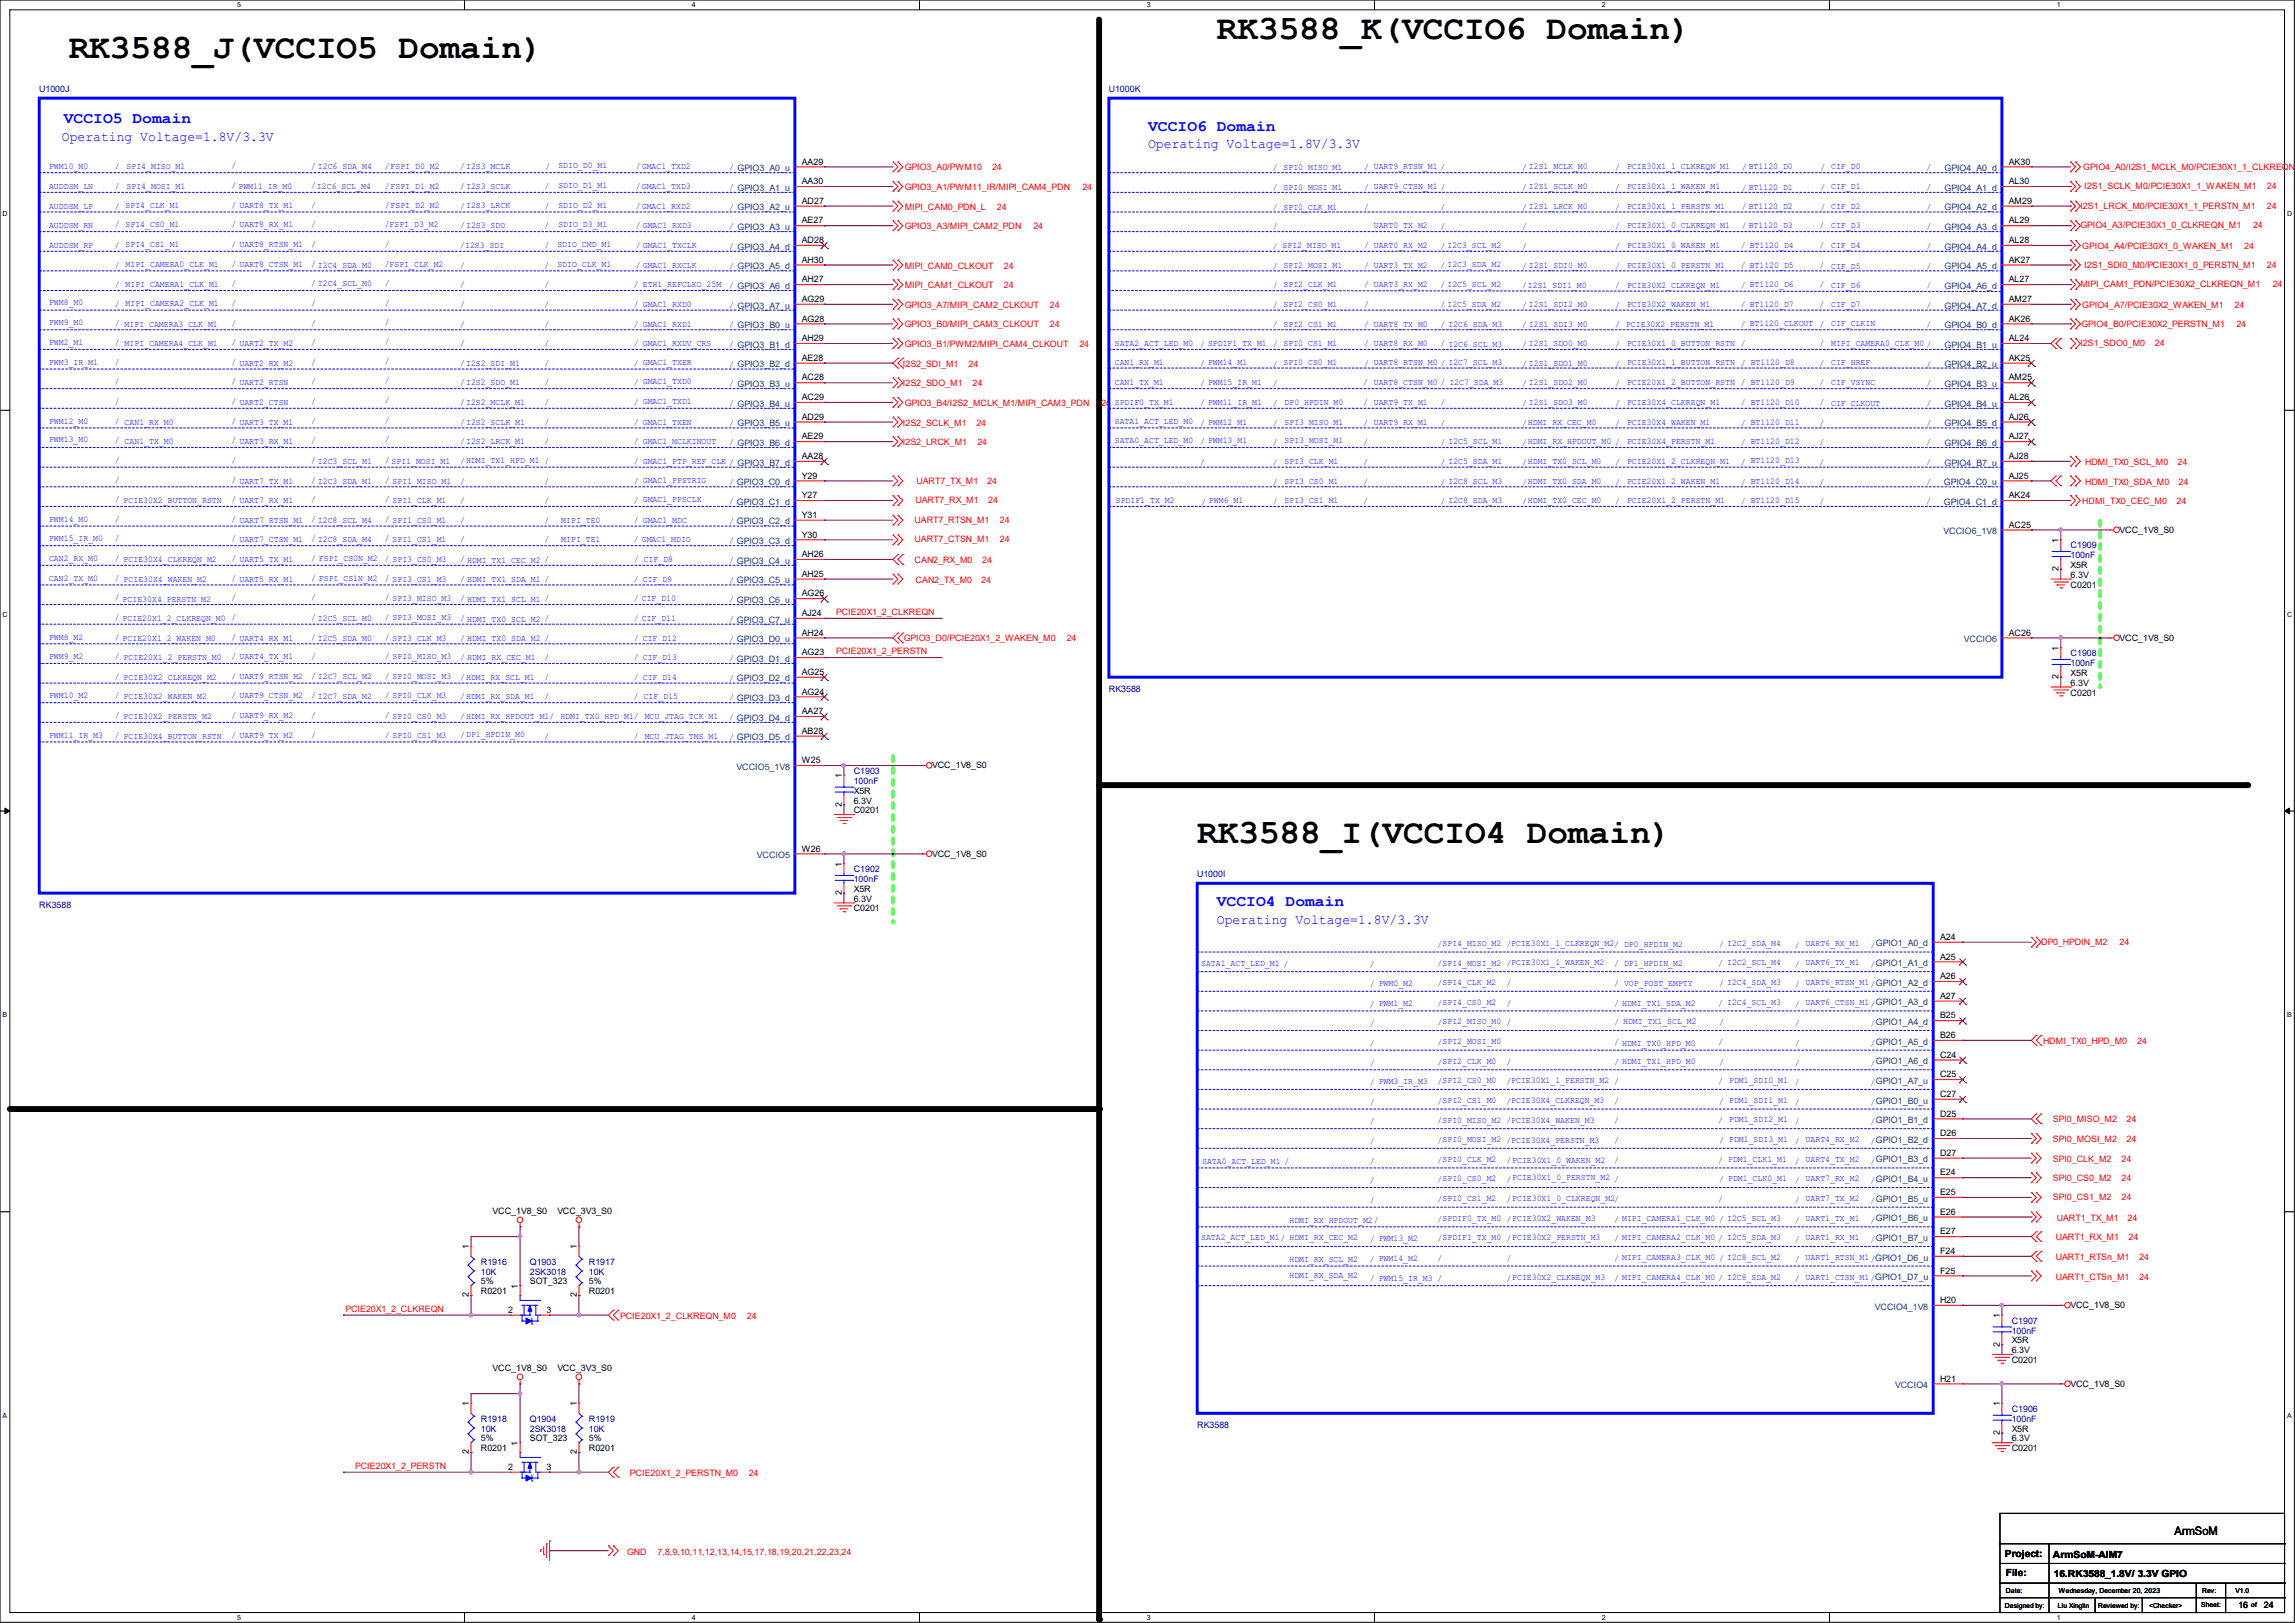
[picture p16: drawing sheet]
<svg xmlns="http://www.w3.org/2000/svg" width="297mm" height="210mm" viewBox="0 0 297 210" stroke-linecap="round" stroke-linejoin="round" font-family="sans-serif">
<defs><g id="words">
<g font-size="4.4">
<text x="157.5" y="5">RK3588_K(VCCIO6 Domain)</text>
<text x="8.9" y="7.5">RK3588_J(VCCIO5 Domain)</text>
<text x="154.9" y="109.1">RK3588_I(VCCIO4 Domain)</text>
</g>
<g font-size="2" fill="#00f">
<text x="8.3" y="15.9">VCCIO5 Domain</text>
<text x="148.6" y="16.9">VCCIO6 Domain</text>
<text x="157.5" y="117.3">VCCIO4 Domain</text>
</g>
<g font-size="1.8" fill="#00f">
<text x="8" y="18.3">Operating Voltage=1.8V/3.3V</text>
<text x="148.6" y="19.2">Operating Voltage=1.8V/3.3V</text>
<text x="157.5" y="119.5">Operating Voltage=1.8V/3.3V</text>
</g>
<text font-size="1.5" x="281.4" y="198.6">ArmSoM</text>
<g font-size="1.3">
<text x="259.5" y="201.5">Project:</text>
<text x="259.6" y="204">File:</text>
<text x="265.7" y="201.6">ArmSoM-AIM7</text>
<text x="265.8" y="204.1">16.RK3588_1.8V/ 3.3V GPIO</text>
</g>
<g font-size="1.1" fill="#000080">
<text x="5.1" y="11.9">U1000J</text>
<text x="143.5" y="11.9">U1000K</text>
<text x="268" y="71">C1909</text>
<text x="268" y="72.2">100nF</text>
<text x="143.5" y="89.5">RK3588</text>
<text x="268" y="84.9">C1908</text>
<text x="268" y="86.2">100nF</text>
<text x="110.5" y="100.2">C1903</text>
<text x="110.5" y="101.4">100nF</text>
<text x="110.5" y="112.9">C1902</text>
<text x="154.9" y="113.5">U1000I</text>
<text x="5.1" y="117.4">RK3588</text>
<text x="110.5" y="114.1">100nF</text>
<text x="62.2" y="163.7">R1916</text>
<text x="62.2" y="164.9">10K</text>
<text x="68.6" y="163.7">Q1903</text>
<text x="68.6" y="164.9">2SK3018</text>
<text x="76.2" y="163.7">R1917</text>
<text x="76.2" y="164.9">10K</text>
<text x="260.3" y="171.3">C1907</text>
<text x="260.3" y="172.6">100nF</text>
<text x="62.2" y="184">R1918</text>
<text x="62.2" y="185.3">10K</text>
<text x="68.6" y="184">Q1904</text>
<text x="68.6" y="185.3">2SK3018</text>
<text x="76.2" y="184">R1919</text>
<text x="76.2" y="185.3">10K</text>
<text x="154.9" y="184.7">RK3588</text>
<text x="260.3" y="182.7">C1906</text>
<text x="260.3" y="184">100nF</text>
</g>
<g font-size="1.1" fill="#00f">
<text x="6.3" y="21.9">PWM10_M0</text>
<text x="14.9" y="21.9">/</text>
<text x="16.4" y="21.9">SPI4_MISO_M1</text>
<text x="30" y="21.8">/</text>
<text x="40.3" y="21.9">/ I2C6_SDA_M4</text>
<text x="49.8" y="21.9">/FSPI_D0_M2</text>
<text x="59.6" y="21.9">/I2S3_MCLK</text>
<text x="70.6" y="21.9">/</text>
<text x="72.3" y="21.8">SDIO_D0_M1</text>
<text x="82.3" y="21.9">/GMAC1_TXD2</text>
<text x="94.4" y="22.1">/ GPIO3_A0_u</text>
<text x="164.7" y="22.1">/ SPI0_MISO_M1</text>
<text x="176.5" y="22.1">/ UART9_RTSN_M1 /</text>
<text x="197" y="22.1">/ I2S1_MCLK_M0</text>
<text x="209" y="22.1">/</text>
<text x="210.6" y="21.9">PCIE30X1_1_CLKREQN_M1</text>
<text x="225.4" y="22.1">/ BT1120_D0</text>
<text x="235.6" y="22.1">/ CIF_D0</text>
<text x="249.3" y="22.1">/</text>
<text x="6.3" y="27">AUDDSM_LP</text>
<text x="6.3" y="29.5">AUDDSM_RN</text>
<text x="6.3" y="24.5">AUDDSM_LN</text>
<text x="14.9" y="24.5">/</text>
<text x="14.9" y="27">/ SPI4_CLK_M1</text>
<text x="14.9" y="29.4">/ SPI4_CS0_M1</text>
<text x="16.4" y="24.5">SPI4_MOSI_M1</text>
<text x="30" y="29.4">/ UART8_RX_M1</text>
<text x="30" y="24.3">/ PWM11_IR_M0</text>
<text x="30" y="26.9">/ UART8_TX_M1</text>
<text x="40.3" y="26.9">/</text>
<text x="40.3" y="24.3">/I2C6_SCL_M4</text>
<text x="40.3" y="29.4">/</text>
<text x="49.8" y="24.5">/FSPI_D1_M2</text>
<text x="49.8" y="26.9">/FSPI_D2_M2</text>
<text x="49.8" y="29.4">/FSPI_D3_M2</text>
<text x="59.6" y="24.5">/I2S3_SCLK</text>
<text x="59.6" y="27">/I2S3_LRCK</text>
<text x="59.6" y="29.5">/I2S3_SDO</text>
<text x="70.5" y="27">/</text>
<text x="70.5" y="24.5">/</text>
<text x="70.5" y="29.5">/</text>
<text x="72.3" y="24.3">SDIO_D1_M1</text>
<text x="72.3" y="29.4">SDIO_D3_M1</text>
<text x="72.3" y="26.9">SDIO_D2_M1</text>
<text x="82.3" y="24.5">/GMAC1_TXD3</text>
<text x="82.3" y="27">/GMAC1_RXD2</text>
<text x="82.3" y="29.5">/ GMAC1_RXD3</text>
<text x="94.4" y="24.6">/ GPIO3_A1_u</text>
<text x="94.4" y="27.1">/ GPIO3_A2_u</text>
<text x="94.4" y="29.7">/ GPIO3_A3_u</text>
<text x="164.7" y="29.7">/</text>
<text x="164.7" y="24.6">/ SPI0_MOSI_M1</text>
<text x="164.7" y="27.1">/ SPI0_CLK_M1</text>
<text x="176.5" y="27.1">/</text>
<text x="176.5" y="24.6">/ UART9_CTSN_M1 /</text>
<text x="177.8" y="29.5">UART0_TX_M2</text>
<text x="186.4" y="27.1">/</text>
<text x="186.4" y="29.7">/</text>
<text x="197" y="24.6">/ I2S1_SCLK_M0</text>
<text x="197" y="27.1">/ I2S1_LRCK_M0</text>
<text x="197" y="29.7">/</text>
<text x="209" y="24.6">/</text>
<text x="209" y="27.1">/</text>
<text x="209" y="29.7">/</text>
<text x="210.6" y="24.5">PCIE30X1_1_WAKEN_M1</text>
<text x="210.6" y="29.5">PCIE30X1_0_CLKREQN_M1</text>
<text x="210.6" y="27">PCIE30X1_1_PERSTN_M1</text>
<text x="225.4" y="24.7">/ BT1120_D1</text>
<text x="225.4" y="27">/ BT1120_D2</text>
<text x="225.4" y="29.5">/ BT1120_D3</text>
<text x="235.5" y="29.5">/</text>
<text x="235.6" y="27.1">/ CIF_D2</text>
<text x="235.6" y="24.6">/ CIF_D1</text>
<text x="237" y="29.5">CIF_D3</text>
<text x="249.3" y="27.1">/</text>
<text x="249.3" y="24.6">/</text>
<text x="249.3" y="29.7">/</text>
<text x="6.3" y="32.1">AUDDSM_RP</text>
<text x="14.9" y="32.1">/ SPI4_CS1_M1</text>
<text x="14.9" y="34.6">/ MIPI_CAMERA0_CLK_M1</text>
<text x="30" y="32">/ UART8_RTSN_M1</text>
<text x="30" y="34.5">/ UART8_CTSN_M1</text>
<text x="40.3" y="32">/</text>
<text x="40.3" y="34.5">/ I2C4_SDA_M0</text>
<text x="49.8" y="32">/</text>
<text x="49.8" y="34.5">/FSPI_CLK_M2</text>
<text x="59.6" y="32.1">/I2S3_SDI</text>
<text x="59.6" y="34.6">/</text>
<text x="70.5" y="32.1">/</text>
<text x="70.5" y="34.6">/</text>
<text x="72.1" y="34.5">SDIO_CLK_M1</text>
<text x="72.1" y="32">SDIO_CMD_M1</text>
<text x="82.3" y="32.1">/ GMAC1_TXCLK</text>
<text x="82.3" y="34.6">/ GMAC1_RXCLK</text>
<text x="94.4" y="32.2">/ GPIO3_A4_d</text>
<text x="94.4" y="34.8">/ GPIO3_A5_d</text>
<text x="164.7" y="32.2">/ SPI2_MISO_M1</text>
<text x="164.7" y="34.8">/ SPI2_MOSI_M1</text>
<text x="176.5" y="34.6">/ UART3_TX_M2</text>
<text x="176.5" y="32.1">/ UART0_RX_M2</text>
<text x="186.4" y="32.2">/ I2C3_SCL_M2</text>
<text x="186.4" y="34.6">/ I2C3_SDA_M2</text>
<text x="197" y="32.2">/</text>
<text x="197" y="34.8">/ I2S1_SDI0_M0</text>
<text x="209" y="32.2">/</text>
<text x="209" y="34.8">/</text>
<text x="210.6" y="34.6">PCIE30X1_0_PERSTN_M1</text>
<text x="210.6" y="32.1">PCIE30X1_0_WAKEN_M1</text>
<text x="225.3" y="32.1">/ BT1120_D4</text>
<text x="225.3" y="34.6">/ BT1120_D5</text>
<text x="235.5" y="32.1">/</text>
<text x="235.5" y="34.6">/</text>
<text x="237" y="32.1">CIF_D4</text>
<text x="237" y="34.8">CIF_D5</text>
<text x="249.3" y="32.2">/</text>
<text x="249.3" y="34.8">/</text>
<text x="6.3" y="39.5">PWM8_M0</text>
<text x="6.3" y="42">PWM9_M0</text>
<text x="14.9" y="39.7">/ MIPI_CAMERA2_CLK_M1</text>
<text x="14.9" y="37.2">/ MIPI_CAMERA1_CLK_M1</text>
<text x="30" y="37">/</text>
<text x="30" y="39.6">/</text>
<text x="40.3" y="39.6">/</text>
<text x="40.3" y="37">/ I2C4_SCL_M0</text>
<text x="49.8" y="37">/</text>
<text x="49.8" y="39.6">/</text>
<text x="49.8" y="42">/</text>
<text x="59.6" y="37.2">/</text>
<text x="59.6" y="39.7">/</text>
<text x="70.5" y="37.2">/</text>
<text x="70.5" y="39.7">/</text>
<text x="82" y="37.2">/ ETH1_REFCLKO_25M</text>
<text x="82" y="39.7">/ GMAC1_RXD0</text>
<text x="94.4" y="37.3">/ GPIO3_A6_d</text>
<text x="94.4" y="39.8">/ GPIO3_A7_u</text>
<text x="164.7" y="37.3">/ SPI2_CLK_M1</text>
<text x="164.7" y="39.8">/ SPI2_CS0_M1</text>
<text x="176.5" y="37.2">/ UART3_RX_M2</text>
<text x="176.5" y="39.7">/</text>
<text x="186.4" y="37.2">/ I2C5_SCL_M2</text>
<text x="186.4" y="39.7">/ I2C5_SDA_M2</text>
<text x="197" y="37.3">/I2S1_SDI1_M0</text>
<text x="197" y="39.8">/ I2S1_SDI2_M0</text>
<text x="209" y="37.3">/</text>
<text x="209" y="39.8">/</text>
<text x="210.6" y="39.7">PCIE30X2_WAKEN_M1</text>
<text x="210.6" y="37.3">PCIE30X2_CLKREQN_M1</text>
<text x="225.3" y="37.3">/ BT1120_D6</text>
<text x="225.3" y="39.7">/ BT1120_D7</text>
<text x="235.5" y="37.2">/</text>
<text x="235.5" y="39.7">/</text>
<text x="237" y="37.3">CIF_D6</text>
<text x="237" y="39.7">CIF_D7</text>
<text x="249.3" y="37.3">/</text>
<text x="249.3" y="39.8">/</text>
<text x="6.3" y="47.2">PWM3_IR_M1</text>
<text x="6.3" y="44.7">PWM2_M1</text>
<text x="14.9" y="42.1">/ MIPI_CAMERA3_CLK_M1</text>
<text x="14.9" y="44.7">/ MIPI_CAMERA4_CLK_M1</text>
<text x="14.9" y="47.2">/</text>
<text x="30" y="44.7">/ UART2_TX_M2</text>
<text x="30" y="42.1">/</text>
<text x="30" y="47.2">/ UART2_RX_M2</text>
<text x="40.3" y="47.2">/</text>
<text x="40.3" y="42.1">/</text>
<text x="40.3" y="44.7">/</text>
<text x="49.8" y="44.5">/</text>
<text x="49.8" y="47.1">/</text>
<text x="59.6" y="42.2">/</text>
<text x="59.6" y="44.8">/</text>
<text x="59.6" y="47.3">/I2S2_SDI_M1</text>
<text x="70.5" y="44.8">/</text>
<text x="70.5" y="42.2">/</text>
<text x="70.5" y="47.3">/</text>
<text x="82" y="42.2">/ GMAC1_RXD1</text>
<text x="82" y="44.8">/ GMAC1_RXDV_CRS</text>
<text x="82" y="47.3">/ GMAC1_TXER</text>
<text x="94.4" y="42.4">/ GPIO3_B0_u</text>
<text x="94.4" y="44.9">/ GPIO3_B1_d</text>
<text x="94.4" y="47.5">/ GPIO3_B2_d</text>
<text x="144.3" y="47.2">CAN1_RX_M1</text>
<text x="144.3" y="44.8">SATA2_ACT_LED_M0</text>
<text x="155.3" y="47.3">/ PWM14_M1</text>
<text x="155.3" y="44.9">/ SPDIF1_TX_M1 / SPI0_CS1_M1</text>
<text x="164.7" y="42.4">/ SPI2_CS1_M1</text>
<text x="164.7" y="47.5">/ SPI0_CS0_M1</text>
<text x="176.5" y="42.2">/ UART8_TX_M0</text>
<text x="176.5" y="44.8">/ UART8_RX_M0</text>
<text x="176.5" y="47.3">/ UART8_RTSN_M0 / I2C7_SCL_M3</text>
<text x="186.4" y="42.4">/ I2C6_SDA_M3</text>
<text x="186.4" y="44.8">/ I2C6_SCL_M3</text>
<text x="197" y="42.4">/ I2S1_SDI3_M0</text>
<text x="197" y="44.9">/ I2S1_SDO0_M0</text>
<text x="197" y="47.5">/ I2S1_SDO1_M0</text>
<text x="209" y="42.4">/ PCIE30X2_PERSTN_M1</text>
<text x="209" y="44.9">/</text>
<text x="209" y="47.5">/</text>
<text x="210.6" y="47.2">PCIE30X1_1_BUTTON_RSTN / BT1120_D8</text>
<text x="210.6" y="44.8">PCIE30X1_0_BUTTON_RSTN /</text>
<text x="225.3" y="42.2">/ BT1120_CLKOUT /</text>
<text x="235.5" y="44.8">/</text>
<text x="235.5" y="47.3">/</text>
<text x="237" y="47.2">CIF_HREF</text>
<text x="237" y="44.8">MIPI_CAMERA0_CLK_M0 /</text>
<text x="237" y="42.1">CIF_CLKIN</text>
<text x="249.3" y="42.4">/</text>
<text x="249.3" y="47.5">/</text>
<text x="14.9" y="49.7">/</text>
<text x="14.9" y="52.3">/</text>
<text x="30" y="49.7">/ UART2_RTSN</text>
<text x="30" y="52.3">/ UART2_CTSN</text>
<text x="40.3" y="49.7">/</text>
<text x="40.3" y="52.3">/</text>
<text x="49.8" y="49.6">/</text>
<text x="49.8" y="52.2">/</text>
<text x="59.6" y="49.9">/I2S2_SDO_M1</text>
<text x="59.6" y="52.4">/I2S2_MCLK_M1</text>
<text x="70.5" y="49.9">/</text>
<text x="70.5" y="52.4">/</text>
<text x="82" y="49.9">/ GMAC1_TXD0</text>
<text x="82" y="52.4">/ GMAC1_TXD1</text>
<text x="94.4" y="50">/ GPIO3_B3_u</text>
<text x="94.4" y="52.5">/ GPIO3_B4_u</text>
<text x="144.3" y="49.9">CAN1_TX_M1</text>
<text x="144.3" y="52.4">SPDIF0_TX_M1</text>
<text x="155.3" y="50">/ PWM15_IR_M1</text>
<text x="155.3" y="52.4">/ PWM11_IR_M1</text>
<text x="164.7" y="50">/</text>
<text x="164.7" y="52.5">/</text>
<text x="166.2" y="52.4">DP0_HPDIN_M0</text>
<text x="176.4" y="49.9">/ UART8_CTSN_M0 / I2C7_SDA_M3</text>
<text x="176.4" y="52.4">/ UART9_TX_M1</text>
<text x="186.4" y="52.4">/</text>
<text x="197" y="50">/ I2S1_SDO2_M0</text>
<text x="197" y="52.5">/ I2S1_SDO3_M0</text>
<text x="209" y="50">/</text>
<text x="209" y="52.5">/</text>
<text x="210.6" y="52.4">PCIE30X4_CLKREQN_M1</text>
<text x="210.6" y="49.9">PCIE20X1_2_BUTTON_RSTN / BT1120_D9</text>
<text x="225.3" y="52.4">/ BT1120_D10</text>
<text x="235.5" y="49.9">/</text>
<text x="235.5" y="52.4">/</text>
<text x="237" y="49.9">CIF_VSYNC</text>
<text x="237" y="52.5">CIF_CLKOUT</text>
<text x="249.3" y="50">/</text>
<text x="249.3" y="52.5">/</text>
<text x="6.3" y="54.8">PWM12_M0</text>
<text x="6.3" y="57.2">PWM13_M0</text>
<text x="14.9" y="54.8">/ CAN1_RX_M0</text>
<text x="14.9" y="57.4">/ CAN1_TX_M0</text>
<text x="14.9" y="59.9">/</text>
<text x="30" y="54.8">/ UART3_TX_M1</text>
<text x="30" y="57.4">/ UART3_RX_M1</text>
<text x="30" y="59.9">/</text>
<text x="40.3" y="54.8">/</text>
<text x="40.3" y="57.4">/</text>
<text x="40.3" y="59.9">/ I2C3_SCL_M1</text>
<text x="49.8" y="54.7">/</text>
<text x="49.8" y="57.2">/</text>
<text x="49.8" y="59.9">/ SPI1_MOSI_M1</text>
<text x="59.6" y="55">/I2S2_SCLK_M1</text>
<text x="59.6" y="57.5">/I2S2_LRCK_M1</text>
<text x="70.5" y="55">/</text>
<text x="70.5" y="57.5">/</text>
<text x="82" y="55">/ GMAC1_TXEN</text>
<text x="82" y="57.5">/ GMAC1_MCLKINOUT</text>
<text x="94.4" y="55.1">/ GPIO3_B5_u</text>
<text x="94.4" y="57.6">/ GPIO3_B6_d</text>
<text x="144.3" y="54.8">SATA1_ACT_LED_M0</text>
<text x="144.3" y="57.4">SATA0_ACT_LED_M0</text>
<text x="155.3" y="55.1">/ PWM12_M1</text>
<text x="155.3" y="57.5">/ PWM13_M1</text>
<text x="164.7" y="55.1">/</text>
<text x="164.7" y="57.6">/</text>
<text x="166.2" y="55">SPI3_MISO_M1</text>
<text x="166.2" y="57.4">SPI3_MOSI_M1</text>
<text x="176.4" y="55.1">/ UART9_RX_M1</text>
<text x="176.4" y="57.6">/</text>
<text x="186.4" y="55.1">/</text>
<text x="186.4" y="57.6">/ I2C5_SCL_M1</text>
<text x="197" y="55.1">/HDMI_RX_CEC_M0</text>
<text x="197" y="57.6">/HDMI_RX_HPDOUT_M0 /</text>
<text x="209" y="55.1">/</text>
<text x="210.6" y="55">PCIE30X4_WAKEN_M1</text>
<text x="210.6" y="57.5">PCIE30X4_PERSTN_M1</text>
<text x="225.3" y="57.6">/ BT1120_D12</text>
<text x="225.3" y="55.1">/ BT1120_D11</text>
<text x="235.5" y="57.6">/</text>
<text x="235.5" y="55.1">/</text>
<text x="249.3" y="57.6">/</text>
<text x="249.3" y="55.1">/</text>
<text x="14.9" y="62.4">/</text>
<text x="14.9" y="65">/ PCIE30X2_BUTTON_RSTN</text>
<text x="30" y="62.4">/ UART7_TX_M1</text>
<text x="30" y="65">/ UART7_RX_M1</text>
<text x="40.3" y="62.4">/ I2C3_SDA_M1</text>
<text x="40.3" y="65">/</text>
<text x="49.8" y="62.4">/ SPI1_MISO_M1</text>
<text x="49.8" y="65">/ SPI1_CLK_M1</text>
<text x="59.6" y="60">/HDMI_TX1_HPD_M1 /</text>
<text x="59.6" y="62.6">/</text>
<text x="59.6" y="65.1">/</text>
<text x="70.5" y="62.6">/</text>
<text x="70.5" y="65.1">/</text>
<text x="82" y="60">/ GMAC1_PTP_REF_CLK / GPIO3_B7_d</text>
<text x="82" y="62.6">/ GMAC1_PPSTRIG</text>
<text x="82" y="65.1">/ GMAC1_PPSCLK</text>
<text x="94.4" y="62.7">/ GPIO3_C0_d</text>
<text x="94.4" y="65.2">/ GPIO3_C1_d</text>
<text x="144.4" y="65.1">SPDIF1_TX_M2</text>
<text x="155.3" y="60.2">/</text>
<text x="155.4" y="65.4">/ PWM6_M1</text>
<text x="164.7" y="60.2">/</text>
<text x="164.7" y="62.7">/</text>
<text x="164.7" y="65.2">/</text>
<text x="166.2" y="65.1">SPI3_CS1_M1</text>
<text x="166.2" y="62.6">SPI3_CS0_M1</text>
<text x="166.2" y="60">SPI3_CLK_M1</text>
<text x="176.4" y="60.2">/</text>
<text x="176.4" y="62.7">/</text>
<text x="176.4" y="65.2">/</text>
<text x="186.4" y="60.2">/ I2C5_SDA_M1</text>
<text x="186.4" y="62.7">/ I2C8_SCL_M3</text>
<text x="186.4" y="65.2">/ I2C8_SDA_M3</text>
<text x="197" y="60.2">/HDMI_TX0_SCL_M0</text>
<text x="197" y="62.7">/HDMI_TX0_SDA_M0</text>
<text x="197" y="65.2">/HDMI_TX0_CEC_M0</text>
<text x="209" y="60.2">/</text>
<text x="209" y="62.7">/</text>
<text x="209" y="65.2">/</text>
<text x="210.6" y="62.6">PCIE20X1_2_WAKEN_M1</text>
<text x="210.6" y="60">PCIE20X1_2_CLKREQN_M1</text>
<text x="210.6" y="65.1">PCIE20X1_2_PERSTN_M1</text>
<text x="225.3" y="60.2">/ BT1120_D13</text>
<text x="225.3" y="62.7">/ BT1120_D14</text>
<text x="225.3" y="65.2">/ BT1120_D15</text>
<text x="235.5" y="60.2">/</text>
<text x="235.5" y="62.7">/</text>
<text x="235.5" y="65.2">/</text>
<text x="249.3" y="60.2">/</text>
<text x="249.3" y="62.7">/</text>
<text x="249.3" y="65.2">/</text>
<text x="6.3" y="70.1">PWM15_IR_M0</text>
<text x="6.3" y="67.5">PWM14_M0</text>
<text x="14.9" y="67.5">/</text>
<text x="14.9" y="70.1">/</text>
<text x="30" y="67.5">/ UART7_RTSN_M1</text>
<text x="30" y="70.1">/ UART7_CTSN_M1</text>
<text x="40.3" y="67.5">/ I2C8_SCL_M4</text>
<text x="40.3" y="70.1">/ I2C8_SDA_M4</text>
<text x="49.8" y="67.5">/ SPI1_CS0_M1</text>
<text x="49.8" y="70.1">/ SPI1_CS1_M1</text>
<text x="59.6" y="67.7">/</text>
<text x="59.6" y="70.2">/</text>
<text x="70.5" y="67.7">/</text>
<text x="70.5" y="70.2">/</text>
<text x="72.6" y="70.2">MIPI_TE1</text>
<text x="72.6" y="67.7">MIPI_TE0</text>
<text x="82" y="67.7">/ GMAC1_MDC</text>
<text x="82" y="70.2">/ GMAC1_MDIO</text>
<text x="94.4" y="67.8">/ GPIO3_C2_d</text>
<text x="94.4" y="70.3">/ GPIO3_C3_d</text>
<text x="6.3" y="72.6">CAN2_RX_M0</text>
<text x="6.3" y="75.1">CAN2_TX_M0</text>
<text x="14.9" y="72.6">/ PCIE30X4_CLKREQN_M2</text>
<text x="14.9" y="75.1">/ PCIE30X4_WAKEN_M2</text>
<text x="14.9" y="77.7">/ PCIE30X4_PERSTN_M2</text>
<text x="30" y="72.6">/ UART5_TX_M1</text>
<text x="30" y="75.1">/ UART5_RX_M1</text>
<text x="30" y="77.7">/</text>
<text x="40.3" y="72.6">/ FSPI_CS0N_M2</text>
<text x="40.3" y="75.1">/ FSPI_CS1N_M2</text>
<text x="40.3" y="77.7">/</text>
<text x="49.8" y="72.6">/ SPI3_CS0_M3</text>
<text x="49.8" y="75.1">/ SPI3_CS1_M3</text>
<text x="49.8" y="77.7">/ SPI3_MISO_M3</text>
<text x="59.6" y="72.7">/ HDMI_TX1_CEC_M2 /</text>
<text x="59.6" y="75.3">/ HDMI_TX1_SDA_M1 /</text>
<text x="59.6" y="77.8">/ HDMI_TX1_SCL_M1 /</text>
<text x="82" y="72.7">/ CIF_D8</text>
<text x="82" y="75.3">/ CIF_D9</text>
<text x="82" y="77.8">/ CIF_D10</text>
<text x="94.4" y="72.9">/ GPIO3_C4_u</text>
<text x="94.4" y="75.4">/ GPIO3_C5_u</text>
<text x="94.4" y="77.9">/ GPIO3_C6_u</text>
<text x="6.3" y="82.8">PWM8_M2</text>
<text x="14.9" y="80.2">/ PCIE20X1_2_CLKREQN_M0 /</text>
<text x="14.9" y="82.8">/ PCIE20X1_2_WAKEN_M0</text>
<text x="30" y="82.8">/ UART4_RX_M1</text>
<text x="40.3" y="80.2">/ I2C5_SCL_M0</text>
<text x="40.3" y="82.8">/ I2C5_SDA_M0</text>
<text x="49.8" y="80.2">/ SPI3_MOSI_M3</text>
<text x="49.8" y="82.8">/ SPI3_CLK_M3</text>
<text x="59.6" y="80.4">/ HDMI_TX0_SCL_M2 /</text>
<text x="59.6" y="82.9">/ HDMI_TX0_SDA_M2 /</text>
<text x="82" y="80.4">/ CIF_D11</text>
<text x="82" y="82.9">/ CIF_D12</text>
<text x="94.4" y="80.5">/ GPIO3_C7_u</text>
<text x="94.4" y="83">/ GPIO3_D0_u</text>
<text x="6.3" y="85.3">PWM9_M2</text>
<text x="14.9" y="85.3">/ PCIE20X1_2_PERSTN_M0</text>
<text x="14.9" y="87.8">/ PCIE30X2_CLKREQN_M2</text>
<text x="30" y="85.3">/ UART4_TX_M1</text>
<text x="30" y="87.8">/ UART9_RTSN_M2</text>
<text x="40.3" y="85.3">/</text>
<text x="40.3" y="87.8">/ I2C7_SCL_M2</text>
<text x="49.8" y="85.3">/ SPI0_MISO_M3</text>
<text x="49.8" y="87.8">/ SPI0_MOSI_M3</text>
<text x="59.6" y="85.4">/ HDMI_RX_CEC_M1</text>
<text x="59.6" y="88">/HDMI_RX_SCL_M1</text>
<text x="70.5" y="85.4">/</text>
<text x="70.5" y="88">/</text>
<text x="82" y="85.4">/ CIF_D13</text>
<text x="82" y="88">/ CIF_D14</text>
<text x="94.4" y="85.6">/ GPIO3_D1_d</text>
<text x="94.4" y="88.1">/ GPIO3_D2_d</text>
<text x="6.3" y="90.4">PWM10_M2</text>
<text x="6.3" y="95.5">PWM11_IR_M3</text>
<text x="14.9" y="90.4">/ PCIE30X2_WAKEN_M2</text>
<text x="14.9" y="92.9">/ PCIE30X2_PERSTN_M2</text>
<text x="14.9" y="95.5">/ PCIE30X4_BUTTON_RSTN</text>
<text x="30" y="90.4">/ UART9_CTSN_M2</text>
<text x="30" y="92.9">/ UART9_RX_M2</text>
<text x="30" y="95.5">/ UART9_TX_M2</text>
<text x="40.3" y="90.4">/ I2C7_SDA_M2</text>
<text x="40.3" y="92.9">/</text>
<text x="40.3" y="95.5">/</text>
<text x="49.8" y="90.4">/ SPI0_CLK_M3</text>
<text x="49.8" y="92.9">/ SPI0_CS0_M3</text>
<text x="49.8" y="95.5">/ SPI0_CS1_M3</text>
<text x="59.6" y="95.5">/DP1_HPDIN_M0</text>
<text x="59.6" y="90.5">/HDMI_RX_SDA_M1</text>
<text x="59.6" y="93.1">/HDMI_RX_HPDOUT_M1/ HDMI_TX0_HPD_M1/ MCU_JTAG_TCK_M1</text>
<text x="70.5" y="90.5">/</text>
<text x="70.5" y="95.6">/</text>
<text x="82" y="90.5">/ CIF_D15</text>
<text x="82" y="95.6">/ MCU_JTAG_TMS_M1</text>
<text x="94.4" y="90.6">/ GPIO3_D3_d</text>
<text x="94.4" y="93.2">/ GPIO3_D4_d</text>
<text x="94.4" y="95.7">/ GPIO3_D5_d</text>
<text x="155.4" y="125.1">SATA1_ACT_LED_M1 /</text>
<text x="177.3" y="125.2">/</text>
<text x="186.1" y="125.1">/SPI4_MOSI_M2 /PCIE30X1_1_WAKEN_M2</text>
<text x="186.1" y="122.5">/SPI4_MISO_M2 /PCIE30X1_1_CLKREQN_M2/ DP0_HPDIN_M2</text>
<text x="208.9" y="125.1">/ DP1_HPDIN_M2</text>
<text x="222.4" y="125.1">/ I2C2_SCL_M4</text>
<text x="222.5" y="122.5">/ I2C2_SDA_M4</text>
<text x="232.3" y="125.2">/ UART6_TX_M1</text>
<text x="232.3" y="122.6">/ UART6_RX_M1</text>
<text x="242.1" y="122.6">/GPIO1_A0_d</text>
<text x="242.1" y="125.2">/GPIO1_A1_d</text>
<text x="177.3" y="127.7">/ PWM0_M2</text>
<text x="177.3" y="130.3">/ PWM1_M2</text>
<text x="186.1" y="127.6">/SPI4_CLK_M2</text>
<text x="186.1" y="130.1">/SPI4_CS0_M2</text>
<text x="194.9" y="130.1">/</text>
<text x="194.9" y="127.6">/</text>
<text x="208.9" y="130.1">/ HDMI_TX1_SDA_M2</text>
<text x="208.9" y="127.6">/ VOP_POST_EMPTY</text>
<text x="222.4" y="130.1">/ I2C4_SCL_M3</text>
<text x="222.5" y="127.6">/ I2C4_SDA_M3</text>
<text x="232.3" y="130.3">/ UART6_CTSN_M1/GPIO1_A3_d</text>
<text x="232.3" y="127.7">/ UART6_RTSN_M1/GPIO1_A2_d</text>
<text x="177.3" y="137.9">/</text>
<text x="177.3" y="132.8">/</text>
<text x="177.3" y="135.3">/</text>
<text x="186.1" y="137.8">/SPI2_CLK_M0</text>
<text x="186.1" y="132.7">/SPI2_MISO_M0 /</text>
<text x="186.1" y="135.2">/SPI2_MOSI_M0</text>
<text x="194.9" y="137.8">/</text>
<text x="208.9" y="135.2">/ HDMI_TX0_HPD_M0</text>
<text x="208.9" y="132.7">/ HDMI_TX1_SCL_M2</text>
<text x="208.9" y="137.8">/ HDMI_TX1_HPD_M0</text>
<text x="222.4" y="135.2">/</text>
<text x="222.5" y="132.7">/</text>
<text x="222.5" y="137.8">/</text>
<text x="232.3" y="132.8">/</text>
<text x="232.3" y="135.3">/</text>
<text x="232.3" y="137.9">/</text>
<text x="242.1" y="137.9">/GPIO1_A6_d</text>
<text x="242.1" y="132.8">/GPIO1_A4_d</text>
<text x="242.1" y="135.3">/GPIO1_A5_d</text>
<text x="177.3" y="140.4">/ PWM3_IR_M3</text>
<text x="177.3" y="143">/</text>
<text x="186.1" y="142.8">/SPI2_CS1_M0</text>
<text x="186.1" y="140.3">/SPI2_CS0_M0</text>
<text x="194.9" y="142.8">/PCIE30X4_CLKREQN_M3</text>
<text x="194.9" y="140.3">/PCIE30X1_1_PERSTN_M2 /</text>
<text x="208.9" y="142.8">/</text>
<text x="222.4" y="140.3">/ PDM1_SDI0_M1</text>
<text x="222.5" y="142.8">/ PDM1_SDI1_M1</text>
<text x="232.3" y="143">/</text>
<text x="232.3" y="140.4">/</text>
<text x="242.1" y="143">/GPIO1_B0_u</text>
<text x="242.1" y="140.4">/GPIO1_A7_u</text>
<text x="177.3" y="148">/</text>
<text x="177.3" y="145.5">/</text>
<text x="186.1" y="147.9">/SPI0_MOSI_M2 /PCIE30X4_PERSTN_M3</text>
<text x="186.1" y="145.4">/SPI0_MISO_M2 /PCIE30X4_WAKEN_M3</text>
<text x="208.9" y="145.4">/</text>
<text x="208.9" y="147.9">/</text>
<text x="222.4" y="145.4">/ PDM1_SDI2_M1</text>
<text x="222.5" y="147.9">/ PDM1_SDI3_M1</text>
<text x="232.3" y="148">/ UART4_RX_M2</text>
<text x="232.3" y="145.5">/</text>
<text x="242.1" y="148">/GPIO1_B2_d</text>
<text x="242.1" y="145.5">/GPIO1_B1_d</text>
<text x="155.6" y="150.6">SATA0_ACT_LED_M1 /</text>
<text x="177.3" y="150.6">/</text>
<text x="177.3" y="153.1">/</text>
<text x="177.3" y="155.7">/</text>
<text x="186.1" y="150.5">/SPI0_CLK_M2</text>
<text x="186.1" y="155.5">/SPI0_CS1_M2</text>
<text x="186.1" y="153">/SPI0_CS0_M2</text>
<text x="194.9" y="150.5">/PCIE30X1_0_WAKEN_M2</text>
<text x="194.9" y="153">/PCIE30X1_0_PERSTN_M2 /</text>
<text x="194.9" y="155.5">/PCIE30X1_0_CLKREQN_M2/</text>
<text x="208.9" y="150.5">/</text>
<text x="222.4" y="150.5">/ PDM1_CLK1_M1</text>
<text x="222.4" y="155.5">/</text>
<text x="222.5" y="153">/ PDM1_CLK0_M1</text>
<text x="232.3" y="150.6">/ UART4_TX_M2</text>
<text x="232.3" y="155.7">/ UART7_TX_M2</text>
<text x="232.3" y="153.1">/ UART7_RX_M2</text>
<text x="242.1" y="153.1">/GPIO1_B4_u</text>
<text x="242.1" y="155.7">/GPIO1_B5_u</text>
<text x="242.1" y="150.6">/GPIO1_B3_d</text>
<text x="155.4" y="160.5">SATA2_ACT_LED_M1/ HDMI_RX_CEC_M2</text>
<text x="166.9" y="158.2">HDMI_RX_HPDOUT_M2/</text>
<text x="177.3" y="160.7">/ PWM13_M2</text>
<text x="186.1" y="158.1">/SPDIF0_TX_M0 /PCIE30X2_WAKEN_M3</text>
<text x="186.1" y="160.6">/SPDIF1_TX_M0 /PCIE30X2_PERSTN_M3</text>
<text x="208.9" y="160.6">/ MIPI_CAMERA2_CLK_M0 / I2C5_SDA_M3</text>
<text x="208.9" y="158.1">/ MIPI_CAMERA1_CLK_M0 / I2C5_SCL_M3</text>
<text x="232.3" y="160.7">/ UART1_RX_M1</text>
<text x="232.3" y="158.2">/ UART1_TX_M1</text>
<text x="242.1" y="160.7">/GPIO1_B7_u</text>
<text x="242.1" y="158.2">/GPIO1_B6_u</text>
<text x="166.9" y="163.3">HDMI_RX_SCL_M2</text>
<text x="166.9" y="165.3">HDMI_RX_SDA_M2</text>
<text x="177.3" y="163.3">/ PWM14_M2</text>
<text x="177.3" y="165.8">/ PWM15_IR_M3 /</text>
<text x="186.1" y="163.2">/</text>
<text x="194.9" y="165.7">/PCIE30X2_CLKREQN_M3</text>
<text x="194.9" y="163.2">/</text>
<text x="208.9" y="163.2">/ MIPI_CAMERA3_CLK_M0 / I2C8_SCL_M2</text>
<text x="208.9" y="165.7">/ MIPI_CAMERA4_CLK_M0 / I2C8_SDA_M2</text>
<text x="232.3" y="165.8">/ UART1_CTSN_M1/GPIO1_D7_u</text>
<text x="232.3" y="163.3">/ UART1_RTSN_M1/GPIO1_D6_u</text>
</g>
<g font-size="1.1">
<text x="103.8" y="21.3">AA29</text>
<text x="103.8" y="23.8">AA30</text>
<text x="260" y="21.3">AK30</text>
<text x="260" y="23.8">AL30</text>
<text x="103.8" y="26.4">AD27</text>
<text x="103.8" y="28.9">AE27</text>
<text x="260" y="28.9">AL29</text>
<text x="260" y="26.4">AM29</text>
<text x="103.8" y="31.5">AD28</text>
<text x="103.8" y="34">AH30</text>
<text x="260" y="34">AK27</text>
<text x="260" y="31.5">AL28</text>
<text x="103.8" y="41.6">AG28</text>
<text x="103.8" y="39.1">AG29</text>
<text x="103.8" y="36.5">AH27</text>
<text x="260" y="41.6">AK26</text>
<text x="260" y="36.5">AL27</text>
<text x="260" y="39.1">AM27</text>
<text x="103.8" y="46.7">AE28</text>
<text x="103.8" y="44.2">AH29</text>
<text x="260" y="46.7">AK25</text>
<text x="260" y="44.2">AL24</text>
<text x="103.8" y="49.2">AC28</text>
<text x="103.8" y="51.8">AC29</text>
<text x="260" y="51.8">AL26</text>
<text x="260" y="49.2">AM25</text>
<text x="103.8" y="59.4">AA28</text>
<text x="103.8" y="54.3">AD29</text>
<text x="103.8" y="56.9">AE29</text>
<text x="260" y="54.3">AJ26</text>
<text x="260" y="56.9">AJ27</text>
<text x="260" y="59.4">AJ28</text>
<text x="103.8" y="64.5">Y27</text>
<text x="103.8" y="61.9">Y29</text>
<text x="260" y="61.9">AJ25</text>
<text x="260" y="64.5">AK24</text>
<text x="103.8" y="69.6">Y30</text>
<text x="103.8" y="67">Y31</text>
<text x="260" y="68.3">AC25</text>
<text x="266.4" y="70.2" transform="rotate(-90 266.4 70.2)">1</text>
<text x="274.3" y="68.9">VCC_1V8_S0</text>
<text x="103.8" y="77.2">AG26</text>
<text x="103.8" y="74.6">AH25</text>
<text x="103.8" y="72.1">AH26</text>
<text x="266.4" y="73.9" transform="rotate(-90 266.4 73.9)">2</text>
<text x="268" y="76">C0201</text>
<text x="268" y="73.5">X5R</text>
<text x="268" y="74.8">6.3V</text>
<text x="103.8" y="82.3">AH24</text>
<text x="103.8" y="79.7">AJ24</text>
<text x="260" y="82.3">AC26</text>
<text x="274.3" y="82.9">VCC_1V8_S0</text>
<text x="103.8" y="84.8">AG23</text>
<text x="103.8" y="89.9">AG24</text>
<text x="103.8" y="87.3">AG25</text>
<text x="266.4" y="87.9" transform="rotate(-90 266.4 87.9)">2</text>
<text x="266.4" y="84.2" transform="rotate(-90 266.4 84.2)">1</text>
<text x="268" y="87.5">X5R</text>
<text x="268" y="88.7">6.3V</text>
<text x="103.8" y="92.4">AA27</text>
<text x="103.8" y="95">AB28</text>
<text x="268" y="90">C0201</text>
<text x="103.8" y="98.8">W25</text>
<text x="108.9" y="100.7" transform="rotate(-90 108.9 100.7)">1</text>
<text x="120.6" y="99.4">VCC_1V8_S0</text>
<text x="108.9" y="104.4" transform="rotate(-90 108.9 104.4)">2</text>
<text x="110.5" y="105.2">C0201</text>
<text x="110.5" y="102.7">X5R</text>
<text x="110.5" y="104">6.3V</text>
<text x="103.8" y="110.2">W26</text>
<text x="108.9" y="112.1" transform="rotate(-90 108.9 112.1)">1</text>
<text x="120.6" y="110.8">VCC_1V8_S0</text>
<text x="108.9" y="115.8" transform="rotate(-90 108.9 115.8)">2</text>
<text x="110.5" y="117.9">C0201</text>
<text x="110.5" y="115.4">X5R</text>
<text x="110.5" y="116.7">6.3V</text>
<text x="251.1" y="121.6">A24</text>
<text x="251.1" y="124.2">A25</text>
<text x="251.1" y="126.7">A26</text>
<text x="251.1" y="129.2">A27</text>
<text x="251.1" y="131.8">B25</text>
<text x="251.1" y="134.3">B26</text>
<text x="251.1" y="136.9">C24</text>
<text x="251.1" y="139.4">C25</text>
<text x="251.1" y="141.9">C27</text>
<text x="251.1" y="144.5">D25</text>
<text x="251.1" y="147">D26</text>
<text x="251.1" y="149.6">D27</text>
<text x="251.1" y="152.1">E24</text>
<text x="251.1" y="154.6">E25</text>
<text x="60.7" y="161.7" transform="rotate(-90 60.7 161.7)">1</text>
<text x="63.8" y="157.1">VCC_1V8_S0</text>
<text x="72.1" y="157.1">VCC_3V3_S0</text>
<text x="74.6" y="161.7" transform="rotate(-90 74.6 161.7)">1</text>
<text x="251.1" y="157.2">E26</text>
<text x="251.1" y="159.7">E27</text>
<text x="60.7" y="167.9" transform="rotate(-90 60.7 167.9)">2</text>
<text x="62.2" y="167.5">R0201</text>
<text x="62.2" y="166.2">5%</text>
<text x="67" y="166.7" transform="rotate(-90 67 166.7)">1</text>
<text x="68.6" y="166.2">SOT_323</text>
<text x="74.6" y="167.9" transform="rotate(-90 74.6 167.9)">2</text>
<text x="76.2" y="167.5">R0201</text>
<text x="76.2" y="166.2">5%</text>
<text x="251.1" y="162.3">F24</text>
<text x="251.1" y="164.8">F25</text>
<text x="65.8" y="169.9">2</text>
<text x="70.7" y="169.9">3</text>
<text x="251.1" y="168.6">H20</text>
<text x="258.8" y="170.6" transform="rotate(-90 258.8 170.6)">1</text>
<text x="260.3" y="173.8">X5R</text>
<text x="268" y="169.3">VCC_1V8_S0</text>
<text x="63.8" y="177.4">VCC_1V8_S0</text>
<text x="72.1" y="177.4">VCC_3V3_S0</text>
<text x="251.1" y="178.8">H21</text>
<text x="258.8" y="174.2" transform="rotate(-90 258.8 174.2)">2</text>
<text x="260.3" y="176.4">C0201</text>
<text x="260.3" y="175.1">6.3V</text>
<text x="268" y="179.4">VCC_1V8_S0</text>
<text x="60.7" y="182" transform="rotate(-90 60.7 182)">1</text>
<text x="74.6" y="182" transform="rotate(-90 74.6 182)">1</text>
<text x="258.8" y="185.7" transform="rotate(-90 258.8 185.7)">2</text>
<text x="258.8" y="182" transform="rotate(-90 258.8 182)">1</text>
<text x="260.3" y="185.3">X5R</text>
<text x="60.7" y="188.2" transform="rotate(-90 60.7 188.2)">2</text>
<text x="62.2" y="187.8">R0201</text>
<text x="62.2" y="186.5">5%</text>
<text x="65.8" y="190.2">2</text>
<text x="67" y="187.1" transform="rotate(-90 67 187.1)">1</text>
<text x="68.6" y="186.5">SOT_323</text>
<text x="70.7" y="190.2">3</text>
<text x="74.6" y="188.2" transform="rotate(-90 74.6 188.2)">2</text>
<text x="76.2" y="187.8">R0201</text>
<text x="76.2" y="186.5">5%</text>
<text x="260.3" y="187.8">C0201</text>
<text x="260.3" y="186.5">6.3V</text>
<text x="289.7" y="208.1">16</text>
<text x="293" y="208.1">24</text>
</g>
<g font-size="1.1" fill="#f00">
<text x="117.1" y="22.1">GPIO3_A0/PWM10</text>
<text x="128.4" y="22.1">24</text>
<text x="269.6" y="22.1">GPIO4_A0/I2S1_MCLK_M0/PCIE30X1_1_CLKREQN_M</text>
<text x="117.1" y="29.7">GPIO3_A3/MIPI_CAM2_PDN</text>
<text x="117.1" y="27.1">MIPI_CAM0_PDN_L</text>
<text x="117.1" y="24.6">GPIO3_A1/PWM11_IR/MIPI_CAM4_PDN</text>
<text x="129" y="27.1">24</text>
<text x="133.7" y="29.7">24</text>
<text x="140.1" y="24.6">24</text>
<text x="269.2" y="27">I2S1_LRCK_M0/PCIE30X1_1_PERSTN_M1</text>
<text x="269.2" y="29.5">GPIO4_A3/PCIE30X1_0_CLKREQN_M1</text>
<text x="269.7" y="24.5">I2S1_SCLK_M0/PCIE30X1_1_WAKEN_M1</text>
<text x="291.6" y="29.5">24</text>
<text x="293.4" y="27">24</text>
<text x="293.4" y="24.5">24</text>
<text x="117.1" y="34.8">MIPI_CAM0_CLKOUT</text>
<text x="129.9" y="34.8">24</text>
<text x="269.5" y="32.2">GPIO4_A4/PCIE30X1_0_WAKEN_M1</text>
<text x="269.7" y="34.6">I2S1_SDI0_M0/PCIE30X1_0_PERSTN_M1</text>
<text x="290.4" y="32.2">24</text>
<text x="293.4" y="34.6">24</text>
<text x="117.1" y="39.8">GPIO3_A7/MIPI_CAM2_CLKOUT</text>
<text x="117.1" y="37.3">MIPI_CAM1_CLKOUT</text>
<text x="129.9" y="37.3">24</text>
<text x="135.9" y="39.8">24</text>
<text x="269.2" y="37.2">MIPI_CAM1_PDN/PCIE30X2_CLKREQN_M1</text>
<text x="269.5" y="39.8">GPIO4_A7/PCIE30X2_WAKEN_M1</text>
<text x="289.2" y="39.8">24</text>
<text x="294.1" y="37.2">24</text>
<text x="116.8" y="47.5">I2S2_SDI_M1</text>
<text x="117.1" y="44.9">GPIO3_B1/PWM2/MIPI_CAM4_CLKOUT</text>
<text x="117.1" y="42.4">GPIO3_B0/MIPI_CAM3_CLKOUT</text>
<text x="125.3" y="47.5">24</text>
<text x="135.9" y="42.4">24</text>
<text x="139.7" y="44.9">24</text>
<text x="269.2" y="44.8">I2S1_SDO0_M0</text>
<text x="269.4" y="42.2">GPIO4_B0/PCIE30X2_PERSTN_M1</text>
<text x="278.9" y="44.8">24</text>
<text x="289.4" y="42.2">24</text>
<text x="116.8" y="50">I2S2_SDO_M1</text>
<text x="117.1" y="52.5">GPIO3_B4/I2S2_MCLK_M1/MIPI_CAM3_PDN</text>
<text x="125.8" y="50">24</text>
<text x="142.5" y="52.5">24</text>
<text x="116.8" y="55.1">I2S2_SCLK_M1</text>
<text x="116.8" y="57.6">I2S2_LRCK_M1</text>
<text x="126.4" y="55.1">24</text>
<text x="126.5" y="57.6">24</text>
<text x="118.5" y="65.1">UART7_RX_M1</text>
<text x="118.6" y="62.6">UART7_TX_M1</text>
<text x="127.8" y="62.6">24</text>
<text x="127.9" y="65.1">24</text>
<text x="269.5" y="65.2">HDMI_TX0_CEC_M0</text>
<text x="269.9" y="62.7">HDMI_TX0_SDA_M0</text>
<text x="269.9" y="60.2">HDMI_TX0_SCL_M0</text>
<text x="281.7" y="65.2">24</text>
<text x="281.8" y="60.2">24</text>
<text x="281.9" y="62.7">24</text>
<text x="118.4" y="70.2">UART7_CTSN_M1</text>
<text x="118.4" y="67.7">UART7_RTSN_M1</text>
<text x="129.4" y="70.2">24</text>
<text x="129.4" y="67.7">24</text>
<text x="118.4" y="72.9">CAN2_RX_M0</text>
<text x="118.5" y="75.4">CAN2_TX_M0</text>
<text x="127" y="75.4">24</text>
<text x="127.1" y="72.9">24</text>
<text x="108.2" y="79.5">PCIE20X1_2_CLKREQN</text>
<text x="117" y="82.9">GPIO3_D0/PCIE20X1_2_WAKEN_M0</text>
<text x="138" y="82.9">24</text>
<text x="108.2" y="84.6">PCIE20X1_2_PERSTN</text>
<text x="264.2" y="122.3">DP0_HPDIN_M2</text>
<text x="274.3" y="122.3">24</text>
<text x="264.4" y="135.1">HDMI_TX0_HPD_M0</text>
<text x="276.6" y="135.1">24</text>
<text x="265.7" y="145.1">SPI0_MISO_M2</text>
<text x="265.7" y="147.8">SPI0_MOSI_M2</text>
<text x="275.2" y="145.1">24</text>
<text x="275.2" y="147.8">24</text>
<text x="265.7" y="152.9">SPI0_CS0_M2</text>
<text x="265.7" y="155.3">SPI0_CS1_M2</text>
<text x="265.7" y="150.3">SPI0_CLK_M2</text>
<text x="274.6" y="152.9">24</text>
<text x="274.6" y="155.3">24</text>
<text x="274.6" y="150.3">24</text>
<text x="266.1" y="160.5">UART1_RX_M1</text>
<text x="266.2" y="158">UART1_TX_M1</text>
<text x="275.3" y="158">24</text>
<text x="275.5" y="160.5">24</text>
<text x="266.1" y="165.6">UART1_CTSn_M1</text>
<text x="266.1" y="163">UART1_RTSn_M1</text>
<text x="276.9" y="165.6">24</text>
<text x="276.9" y="163">24</text>
<text x="44.7" y="169.7">PCIE20X1_2_CLKREQN</text>
<text x="80.3" y="170.7">PCIE20X1_2_CLKREQN_M0</text>
<text x="96.6" y="170.7">24</text>
<text x="46" y="190">PCIE20X1_2_PERSTN</text>
<text x="81.5" y="191">PCIE20X1_2_PERSTN_M0</text>
<text x="96.9" y="191">24</text>
<text x="81.2" y="201.3">GND</text>
<text x="85.1" y="201.3">7,8,9,10,11,12,13,14,15,17,18,19,20,21,22,23,24</text>
</g>
<g font-size="1.1" fill="#004080">
<text x="251.7" y="22.1">GPIO4_A0_d</text>
<text x="251.7" y="29.8">GPIO4_A3_d</text>
<text x="251.7" y="24.7">GPIO4_A1_d</text>
<text x="251.7" y="27.2">GPIO4_A2_d</text>
<text x="251.7" y="34.8">GPIO4_A5_d</text>
<text x="251.7" y="32.3">GPIO4_A4_d</text>
<text x="251.7" y="37.4">GPIO4_A6_d</text>
<text x="251.7" y="39.9">GPIO4_A7_d</text>
<text x="251.7" y="47.5">GPIO4_B2_u</text>
<text x="251.7" y="42.5">GPIO4_B0_d</text>
<text x="251.7" y="45">GPIO4_B1_u</text>
<text x="251.7" y="52.6">GPIO4_B4_u</text>
<text x="251.7" y="50.1">GPIO4_B3_u</text>
<text x="251.7" y="55.2">GPIO4_B5_d</text>
<text x="251.7" y="57.7">GPIO4_B6_d</text>
<text x="251.6" y="62.8">GPIO4_C0_u</text>
<text x="251.6" y="65.3">GPIO4_C1_d</text>
<text x="251.7" y="60.2">GPIO4_B7_u</text>
<text x="251.5" y="69.1">VCCIO6_1V8</text>
<text x="254.2" y="83.1">VCCIO6</text>
<text x="95.3" y="99.6">VCCIO5_1V8</text>
<text x="98" y="111">VCCIO5</text>
<text x="242.6" y="169.5">VCCIO4_1V8</text>
<text x="245.3" y="179.6">VCCIO4</text>
</g>
<g font-size=".9">
<text x="30.7" y=".9">5</text>
<text x="89.5" y=".9">4</text>
<text x="148.4" y=".9">3</text>
<text x="207.3" y=".9">2</text>
<text x="266.2" y=".9">1</text>
<text x=".3" y="28">D</text>
<text x="296" y="28">D</text>
<text x=".3" y="79.8">C</text>
<text x="296" y="79.8">C</text>
<text x=".3" y="131.7">B</text>
<text x="296" y="131.7">B</text>
<text x=".3" y="183.5">A</text>
<text x="296" y="183.5">A</text>
<text x="30.7" y="209.6">5</text>
<text x="89.5" y="209.6">4</text>
<text x="148.4" y="209.6">3</text>
<text x="207.3" y="209.6">2</text>
<text x="259.5" y="208.1">Designed by:</text>
<text x="259.6" y="206.2">Date:</text>
<text x="266.2" y="209.6">1</text>
<text x="266.3" y="208.1">Liu Xinglin</text>
<text x="266.5" y="206.2">Wednesday, December 20, 2023</text>
<text x="271.5" y="208.1">Reviewed by:</text>
<text x="278.1" y="208.1">&lt;Checker&gt;</text>
<text x="284.9" y="207.9">Sheet:</text>
<text x="285" y="206.2">Rev:</text>
<text x="289.3" y="206.2">V1.0</text>
<text x="291.3" y="207.9">of</text>
</g>
</g></defs>
<path d="M0 0h296.9v209.9h-296.9zM1.3 1.3h294.4v207.4h-294.4z" fill="none" stroke="#000" stroke-width=".13"/>
<g fill="#fff">
<path d="M30.7 .1h.5v1h-.5z"/>
<path d="M30.7 208.8h.5v1h-.5z"/>
</g>
<path d="M60.1 0v1.3M60.1 208.7v1.2" fill="none" stroke="#000" stroke-width=".13"/>
<g fill="#fff">
<path d="M89.5 .1h.5v1h-.5z"/>
<path d="M89.5 208.8h.5v1h-.5z"/>
</g>
<path d="M119 0v1.3M119 208.7v1.2" fill="none" stroke="#000" stroke-width=".13"/>
<g fill="#fff">
<path d="M148.4 .1h.5v1h-.5z"/>
<path d="M148.4 208.8h.5v1h-.5z"/>
</g>
<path d="M177.9 0v1.3M177.9 208.7v1.2" fill="none" stroke="#000" stroke-width=".13"/>
<g fill="#fff">
<path d="M207.3 .1h.5v1h-.5z"/>
<path d="M207.3 208.8h.5v1h-.5z"/>
</g>
<path d="M236.8 0v1.3M236.8 208.7v1.2" fill="none" stroke="#000" stroke-width=".13"/>
<g fill="#fff">
<path d="M266.2 .1h.5v1h-.5z"/>
<path d="M266.2 208.8h.5v1h-.5z"/>
<path d="M.3 27.2h.7v1h-.7z"/>
<path d="M296 27.2h.6v1h-.6z"/>
<path d="M.3 79h.7v1h-.7z"/>
<path d="M296 79h.6v1h-.6z"/>
</g>
<path d="M0 53.1h1.3M295.7 53.1h1.2" fill="none" stroke="#000" stroke-width=".13"/>
<g fill="#fff">
<path d="M.3 130.9h.6v1h-.6z"/>
<path d="M296 130.9h.6v1h-.6z"/>
</g>
<path d="M0 104.9h1.3M295.7 104.9h1.2" fill="none" stroke="#000" stroke-width=".13"/>
<path d="M.6 104.6l.7 .3-.7 .4zM295.7 104.9l.6-.3v.7z" fill="#000" stroke="#000" stroke-width=".13"/>
<g fill="#fff">
<path d="M.3 182.7h.6v1h-.6z"/>
<path d="M296 182.7h.5v1h-.5z"/>
</g>
<path d="M0 156.8h1.3M295.7 156.8h1.2" fill="none" stroke="#000" stroke-width=".13"/>
<path d="M142.2 2.5v207M142.2 101.6h148.6M1.3 143.5h140.9" fill="none" stroke="#000" stroke-width=".76"/>
<g fill="#000">
<circle cx="290.8" cy="101.6" r=".38"/>
<circle cx="142.2" cy="143.5" r=".38"/>
<circle cx="142.2" cy="209.6" r=".38"/>
</g>
<path d="M271.8 67.3v21.6" fill="none" stroke="#0f0" stroke-width=".38" stroke-dasharray=".8 .8"/>
<circle cx="271.8" cy="88.9" r=".19" fill="#0f0" stroke-dasharray=".8 .8"/>
<path d="M115.6 97.8v21.6" fill="none" stroke="#0f0" stroke-width=".38" stroke-dasharray=".8 .8"/>
<circle cx="115.6" cy="119.4" r=".19" fill="#0f0" stroke-dasharray=".8 .8"/>
<g fill="none" stroke="#f00" stroke-width=".13">
<path d="M102.9 34.3h3.8M102.9 21.6h3.8M102.9 36.8h3.8M102.9 31.7h3.8M102.9 29.2h3.8M102.9 24.1h3.8M102.9 39.4h3.8M102.9 26.7h3.8M106.7 21.6h.1M106.7 24.1h.1M106.7 26.7h.1M106.7 31.7h.1"/>
<path d="M106.7 29.2h.1M106.7 39.4h.1M106.7 36.8h.1M106.7 34.3h.1M115.6 29.8h.1M115.6 28.6h.1M115.6 38.7h.1M115.6 34.9h.1M115.6 33.7h.1M115.6 37.5h.1M115.6 36.2h.1M115.6 27.3h.1"/>
<path d="M115.6 26h.1M115.6 24.8h.1M115.6 23.5h.1M115.6 22.2h.1M115.6 21h.1M115.6 28.6l.6 .6-.6 .6M115.6 38.7l.6 .7-.6 .6M115.6 33.7l.6 .6-.6 .6M115.6 36.2l.6 .6-.6 .7M115.6 26l.6 .7-.6 .6M115.6 23.5l.6 .6-.6 .7M115.6 21l.6 .6-.6 .6"/>
<path d="M116.2 29.8h.1M116.2 28.6h.1M116.2 38.7h.1M116.2 34.9h.1M116.2 33.7h.1M116.2 37.5h.1M116.2 36.2h.1M116.2 27.3h.1M116.2 26h.1M116.2 24.8h.1M116.2 23.5h.1M116.2 22.2h.1"/>
<path d="M116.2 21h.1M116.2 28.6l.6 .6-.6 .6M116.2 38.7l.6 .7-.6 .6M116.2 33.7l.6 .6-.6 .6M116.2 36.2l.6 .6-.6 .7M116.2 26l.6 .7-.6 .6M116.2 23.5l.6 .6-.6 .7M116.2 21l.6 .6-.6 .6M259.1 34.3h3.8M259.1 21.6h3.8M259.1 36.8h3.8M259.1 31.7h3.8"/>
<path d="M259.1 29.2h3.8M259.1 24.1h3.8M259.1 39.4h3.8M259.1 26.7h3.8M262.9 34.3h.1M262.9 21.6h.1M262.9 36.8h.1M262.9 31.7h.1M262.9 29.2h.1M262.9 24.1h.1M262.9 39.4h.1M262.9 26.7h.1"/>
<path d="M268 37.5h.1M268 36.2h.1M268 38.7h.1M268 26h.1M268 27.3h.1M268 23.5h.1M268 24.8h.1M268 22.2h.1M268 21h.1M268 33.7h.1M268 34.9h.1M268 32.4h.1"/>
<path d="M268 31.1h.1M268 29.8h.1M268 28.6h.1M268 36.2l.6 .6-.6 .7M268 38.7l.6 .7-.6 .6M268 26l.6 .7-.6 .6M268 23.5l.6 .6-.6 .7M268 21l.6 .6-.6 .6M268 33.7l.6 .6-.6 .6M268 31.1l.6 .6-.6 .7M268 28.6l.6 .6-.6 .6M268.6 37.5h.1"/>
<path d="M268.6 36.2h.1M268.6 38.7h.1M268.6 26h.1M268.6 27.3h.1M268.6 23.5h.1M268.6 24.8h.1M268.6 22.2h.1M268.6 21h.1M268.6 33.7h.1M268.6 34.9h.1M268.6 32.4h.1M268.6 31.1h.1"/>
<path d="M268.6 29.8h.1M268.6 28.6h.1M268.6 36.2l.6 .6-.6 .7M268.6 38.7l.6 .7-.6 .6M268.6 26l.6 .7-.6 .6M268.6 23.5l.6 .6-.6 .7M268.6 21l.6 .6-.6 .6M268.6 33.7l.6 .6-.6 .6M268.6 31.1l.6 .6-.6 .7M268.6 28.6l.6 .6-.6 .6M102.9 54.6h3.8M102.9 57.1h3.8"/>
<path d="M102.9 59.7h3.8M102.9 47h3.8M102.9 41.9h3.8M102.9 44.4h3.8M102.9 52.1h3.8M102.9 49.5h3.8M106.7 59.7h.1M106.7 49.5h.1M106.7 52.1h.1M106.7 54.6h.1M106.7 47h.1M106.7 57.1h.1"/>
<path d="M106.7 41.9h.1M106.7 44.4h.1M115.6 40h.1M115.6 45.1h.1M115.6 43.8h.1M115.6 52.7h.1M115.6 51.4h.1M115.6 42.5h.1M115.6 41.3h.1M115.6 50.2h.1M115.6 48.9h.1M115.6 55.2h.1"/>
<path d="M115.6 54h.1M115.6 57.8h.1M115.6 56.5h.1M115.6 43.8l.6 .6-.6 .7M115.6 51.4l.6 .7-.6 .6M115.6 41.3l.6 .6-.6 .6M115.6 48.9l.6 .6-.6 .7M115.6 54l.6 .6-.6 .6M115.6 56.5l.6 .6-.6 .7M116.2 40h.1M116.2 45.1h.1M116.2 43.8h.1"/>
<path d="M116.2 52.7h.1M116.2 51.4h.1M116.2 42.5h.1M116.2 41.3h.1M116.2 46.4h.1M116.2 47.6h.1M116.2 50.2h.1M116.2 48.9h.1M116.2 55.2h.1M116.2 54h.1M116.2 57.8h.1M116.2 56.5h.1"/>
<path d="M116.2 43.8l.6 .6-.6 .7M116.2 51.4l.6 .7-.6 .6M116.2 41.3l.6 .6-.6 .6M116.2 46.4l-.6 .6 .6 .6M116.2 48.9l.6 .6-.6 .7M116.2 54l.6 .6-.6 .6M116.2 56.5l.6 .6-.6 .7M116.8 47.6h.1M116.8 46.4h.1M116.8 46.4l-.6 .6 .6 .6M259.1 54.6h3.8M259.1 57.1h3.8"/>
<path d="M259.1 59.7h3.8M259.1 47h3.8M259.1 41.9h3.8M259.1 44.4h3.8M259.1 52.1h3.8M259.1 49.5h3.8M262.9 54.6h.1M262.9 57.1h.1M262.9 59.7h.1M262.9 47h.1M262.9 41.9h.1M262.9 44.4h.1"/>
<path d="M262.9 52.1h.1M262.9 49.5h.1M266.1 43.8h.1M266.1 45.1h.1M266.1 43.8l-.7 .6 .7 .7M266.7 45.1h.1M266.7 43.8h.1M266.7 43.8l-.6 .6 .6 .7M268 45.1h.1M268 43.8h.1M268 42.5h.1M268 41.3h.1"/>
<path d="M268 40h.1M268 59.1h.1M268 41.3l.6 .6-.6 .6M268 43.8l.6 .6-.6 .7M268 59.1l.6 .6-.6 .6M268.6 45.1h.1M268.6 43.8h.1M268.6 42.5h.1M268.6 41.3h.1M268.6 40h.1M268.6 59.1h.1M268.6 43.8l.6 .6-.6 .7"/>
<path d="M268.6 41.3l.6 .6-.6 .6M268.6 59.1l.6 .6-.6 .6M102.9 74.9h3.8M102.9 62.2h3.8M102.9 64.8h3.8M102.9 69.8h3.8M102.9 67.3h3.8M102.9 77.5h3.8M102.9 72.4h3.8M106.7 64.8h.1M106.7 62.2h.1M106.7 69.8h.1"/>
<path d="M106.7 67.3h.1M106.7 77.5h.1M106.7 74.9h.1M106.7 72.4h.1M115.6 74.3h.1M115.6 75.6h.1M115.6 70.5h.1M115.6 69.2h.1M115.6 67.9h.1M115.6 66.7h.1M115.6 62.9h.1M115.6 61.6h.1"/>
<path d="M115.6 65.4h.1M115.6 64.1h.1M115.6 74.3l.6 .6-.6 .7M115.6 69.2l.6 .6-.6 .7M115.6 66.7l.6 .6-.6 .6M115.6 61.6l.6 .6-.6 .7M115.6 64.1l.6 .7-.6 .6M116.2 74.3h.1M116.2 75.6h.1M116.2 71.8h.1M116.2 73h.1M116.2 70.5h.1"/>
<path d="M116.2 69.2h.1M116.2 67.9h.1M116.2 66.7h.1M116.2 62.9h.1M116.2 61.6h.1M116.2 65.4h.1M116.2 64.1h.1M116.2 74.3l.6 .6-.6 .7M116.2 71.8l-.6 .6 .6 .6M116.2 69.2l.6 .6-.6 .7M116.2 66.7l.6 .6-.6 .6M116.2 61.6l.6 .6-.6 .7"/>
<path d="M116.2 64.1l.6 .7-.6 .6M116.8 73h.1M116.8 71.8h.1M116.8 71.8l-.6 .6 .6 .6M259.1 68.6h3.8M259.1 62.2h3.8M259.1 64.8h3.8M262.9 68.6h.1M262.9 62.2h.1M262.9 64.8h.1M265.4 74.9h2.6M265.8 75.3h1.8"/>
<path d="M266.1 62.9h.1M266.1 61.6h.1M266.1 61.6l-.7 .6 .7 .7M266.2 75.7h.1M266.2 75.7h1M266.6 76.1h.2M266.7 61.6h.1M266.7 62.9h.1M266.7 69.8h.1M266.7 73.7h.1M266.7 61.6l-.6 .6 .6 .7M266.7 69.8v1.3"/>
<path d="M266.7 72.4v1.3M266.8 76.1h.1M267.6 75.3h.1M268 74.9h.1M268 65.4h.1M268 64.1h.1M268 61.6h.1M268 62.9h.1M268 60.3h.1M268 64.1l.6 .7-.6 .6M268 61.6l.6 .6-.6 .7M268.6 65.4h.1"/>
<path d="M268.6 64.1h.1M268.6 61.6h.1M268.6 62.9h.1M268.6 60.3h.1M268.6 64.1l.6 .7-.6 .6M268.6 61.6l.6 .6-.6 .7M273 68.6h.1M273 68.6h.6M102.9 99.1h3.8M102.9 82.5h3.8M102.9 92.7h3.8M102.9 95.2h3.8"/>
<path d="M102.9 85.1h3.8M102.9 90.2h3.8M102.9 87.6h3.8M102.9 80h3.8M106.7 99.1h.1M106.7 92.7h.1M106.7 95.2h.1M106.7 85.1h.1M106.7 90.2h.1M106.7 87.6h.1M106.7 82.5h.1M106.7 80h.1"/>
<path d="M116.2 81.9h.1M116.2 83.2h.1M116.2 81.9l-.6 .6 .6 .7M116.8 83.2h.1M116.8 81.9h.1M116.8 81.9l-.6 .6 .6 .7M119.4 99.1h.1M119.4 99.1h.5M259.1 82.5h3.8M262.9 82.5h.1M265.4 88.9h2.6M265.8 89.3h1.8"/>
<path d="M266.2 89.7h.1M266.2 89.7h1M266.6 90h.2M266.7 83.8h.1M266.7 87.6h.1M266.7 83.8v1.3M266.7 86.4v1.2M266.8 90h.1M267.6 89.3h.1M268 88.9h.1M273 82.5h.1M273 82.5h.6"/>
<path d="M102.9 110.5h3.8M106.7 110.5h.1M107.9 116.8h2.6M107.9 105.4h2.6M108.3 117.2h1.8M108.3 105.8h1.8M108.7 117.6h.1M108.7 106.2h.1M108.7 117.6h1M108.7 106.2h1M109.1 118h.2M109.1 106.6h.2"/>
<path d="M109.2 111.8h.1M109.2 115.6h.1M109.2 100.3h.1M109.2 104.1h.1M109.2 100.3v1.3M109.2 102.9v1.2M109.2 111.8v1.2M109.2 114.3v1.3M109.3 118h.1M109.3 106.6h.1M110.1 117.2h.1M110.1 105.8h.1"/>
<path d="M110.5 116.8h.1M110.5 105.4h.1M119.4 110.5h.1M119.4 110.5h.5M250.2 121.9h3.8M250.2 124.5h3.8M250.2 127h3.8M250.2 129.5h3.8M250.2 132.1h3.8M250.2 134.6h3.8M250.2 137.2h3.8M250.2 139.7h3.8"/>
<path d="M254 121.9h.1M254 124.5h.1M254 127h.1M254 129.5h.1M254 132.1h.1M254 134.6h.1M254 137.2h.1M254 139.7h.1M262.9 122.6h.1M262.9 121.3h.1M262.9 121.3l.6 .6-.6 .7M263.5 134h.1"/>
<path d="M263.5 135.3h.1M263.5 122.6h.1M263.5 121.3h.1M263.5 134l-.6 .6 .6 .7M263.5 121.3l.7 .6-.7 .7M264.2 135.3h.1M264.2 134h.1M264.2 134l-.7 .6 .7 .7M67.3 158.7h.1M67.3 158.2v.5M74.9 158.7h.1M74.9 158.2v.5"/>
<path d="M250.2 142.2h3.8M250.2 144.8h3.8M250.2 147.3h3.8M250.2 149.9h3.8M250.2 152.4h3.8M250.2 154.9h3.8M250.2 157.5h3.8M254 142.2h.1M254 144.8h.1M254 147.3h.1M254 149.9h.1M254 152.4h.1"/>
<path d="M254 154.9h.1M254 157.5h.1M262.9 153h.1M262.9 151.8h.1M262.9 155.6h.1M262.9 154.3h.1M262.9 149.2h.1M262.9 150.5h.1M262.9 146.7h.1M262.9 148h.1M262.9 158.1h.1M262.9 156.8h.1"/>
<path d="M262.9 151.8l.6 .6-.6 .6M262.9 154.3l.6 .6-.6 .7M262.9 149.2l.6 .7-.6 .6M262.9 146.7l.6 .6-.6 .7M262.9 156.8l.6 .7-.6 .6M263.5 153h.1M263.5 151.8h.1M263.5 155.6h.1M263.5 154.3h.1M263.5 144.1h.1M263.5 145.4h.1M263.5 149.2h.1"/>
<path d="M263.5 150.5h.1M263.5 146.7h.1M263.5 148h.1M263.5 158.1h.1M263.5 156.8h.1M263.5 159.4h.1M263.5 151.8l.7 .6-.7 .6M263.5 154.3l.7 .6-.7 .7M263.5 144.1l-.6 .7 .6 .6M263.5 149.2l.7 .7-.7 .6M263.5 146.7l.7 .6-.7 .7M263.5 156.8l.7 .7-.7 .6"/>
<path d="M263.5 159.4l-.6 .6 .6 .7M264.2 145.4h.1M264.2 144.1h.1M264.2 159.4h.1M264.2 144.1l-.7 .7 .7 .6M264.2 159.4l-.7 .6 .7 .7M61 161.3h.1M61 167.6h.1M61 161.3v1.3M61 166.4v1.2M66 170.2h.1M66 170.2h1.3"/>
<path d="M67.3 179.1h.1M67.3 166.4h.1M67.3 166.4v1.2M67.3 178.6v.5M69.8 170.2h1.3M71.1 170.2h.1M74.9 179.1h.1M74.9 161.3h.1M74.9 167.6h.1M74.9 161.3v1.3M74.9 166.4v1.2M74.9 178.6v.5"/>
<path d="M79.4 169.5h.1M79.4 170.8h.1M79.4 169.5l-.7 .7 .7 .6M80 170.8h.1M80 169.5h.1M80 169.5l-.6 .7 .6 .6M250.2 168.9h3.8M250.2 179.1h3.8M250.2 160h3.8M250.2 162.6h3.8M250.2 165.1h3.8M254 160h.1"/>
<path d="M254 162.6h.1M254 165.1h.1M254 168.9h.1M254 179.1h.1M257.8 175.3h2.5M258.2 175.6h1.8M258.6 176h.1M258.6 176h1M259 176.4h.2M259.1 170.2h.1M259.1 174h.1M259.1 170.2v1.2"/>
<path d="M259.1 172.7v1.3M259.2 176.4h.1M260 175.6h.1M260.3 175.3h.1M262.9 165.7h.1M262.9 164.5h.1M262.9 164.5l.6 .6-.6 .6M263.5 165.7h.1M263.5 164.5h.1M263.5 161.9h.1M263.5 163.2h.1M263.5 160.7h.1"/>
<path d="M263.5 164.5l.7 .6-.7 .6M263.5 161.9l-.6 .7 .6 .6M264.2 163.2h.1M264.2 161.9h.1M264.2 160.7h.1M264.2 161.9l-.7 .7 .7 .6M266.7 168.9h.1M266.7 179.1h.1M266.7 168.9h.5M266.7 179.1h.5M61 181.6h.1M61 188h.1"/>
<path d="M61 181.6v1.3M61 186.7v1.3M66 190.5h.1M66 190.5h1.3M67.3 186.7h.1M67.3 186.7v1.3M69.8 190.5h1.3M70.7 199.8h.1M70.7 199.8v1.7M71.1 199.4h.1M71.1 190.5h.1M71.1 199.4v2.5"/>
<path d="M74.9 181.6h.1M74.9 188h.1M74.9 181.6v1.3M74.9 186.7v1.3M79.4 189.9h.1M79.4 191.1h.1M79.4 189.9l-.7 .6 .7 .6M80 191.1h.1M80 189.9h.1M80 189.9l-.6 .6 .6 .6M257.8 186.7h2.5M258.2 187.1h1.8"/>
<path d="M258.6 187.5h.1M258.6 187.5h1M259 187.8h.2M259.1 181.6h.1M259.1 185.4h.1M259.1 181.6v1.3M259.1 184.1v1.3M259.2 187.8h.1M260 187.1h.1M260.3 186.7h.1M70 200.5h.1M70 200.5v.3"/>
<path d="M70.4 201.2h.1M70.4 200.2v1M78.7 201.3h.1M78.7 200h.1M78.7 200l.7 .7-.7 .6M79.4 201.3h.1M79.4 200h.1M79.4 200l.6 .7-.6 .6"/>
<circle cx="273.9" cy="68.6" r=".36"/>
<circle cx="120.2" cy="99" r=".36"/>
<circle cx="273.9" cy="82.5" r=".36"/>
<circle cx="120.2" cy="110.5" r=".36"/>
<circle cx="67.3" cy="157.8" r=".36"/>
<circle cx="74.9" cy="157.8" r=".36"/>
<circle cx="67.3" cy="178.2" r=".36"/>
<circle cx="74.9" cy="178.2" r=".36"/>
<circle cx="267.6" cy="168.9" r=".36"/>
<circle cx="267.6" cy="179" r=".36"/>
</g>
<g fill="none" stroke="#000" stroke-width=".13">
<path d="M258.8 195.8h36.9v12.9h-36.9zM258.8 199.8h36.9M265.2 199.8v8.9M295.7 199.8h.1M258.8 202.3h36.9M258.8 204.9h36.9M258.8 206.8h36.9M265.2 208.7h.1M271.1 208.7h.1M271.1 206.8v1.9M277.2 208.7h.1M277.2 206.8v1.9"/>
<path d="M284.2 208.7h.1M284.2 204.9v3.8M288 208.7h.1M288 204.9v3.8M295.7 202.3h.1M295.7 204.9h.1M295.7 206.8h.1"/>
</g>
<g fill="none" stroke="#00f" stroke-width=".13">
<path d="M265.6 72h2.2M265.6 71.4h2.2M266.7 71.4h.1M266.7 72h.1M266.7 71.1v.3M266.7 72v.4M267.8 72h.1M267.8 71.4h.1M265.6 86h2.2M265.6 85.3h2.2M266.7 85.3h.1M266.7 86h.1"/>
<path d="M266.7 85.1v.2M266.7 86v.4M267.8 86h.1M267.8 85.3h.1M108.1 113.9h2.3M108.1 113.3h2.3M108.1 102.5h2.3M108.1 101.9h2.3M109.2 113.3h.1M109.2 113.9h.1M109.2 101.9h.1M109.2 102.5h.1"/>
<path d="M109.2 101.6v.3M109.2 102.5v.4M109.2 113v.3M109.2 113.9v.4M110.4 113.9h.1M110.4 113.3h.1M110.4 102.5h.1M110.4 101.9h.1M60.6 163.7h.1M60.6 165.2h.1M60.6 163.7l.7 .8M60.6 165.2l.7 .8"/>
<path d="M61 166.4h.1M61 162.6l.3 .3M61.3 162.9h.1M61.3 164.5h.1M61.3 166h.1M61.3 162.9l-.7 .8M61.3 164.5l-.7 .7M61.3 166l-.3 .4M67.3 170.2h.1M67.3 167.6h.1M67.3 170.2h1.3M67.3 167.6v.7h2.5"/>
<path d="M67.6 168.9h.1M67.6 170.9h.1M67.6 170.2h.1M67.6 168.9h.5M67.6 170.9h.5M67.6 170.2v.7M67.8 170.2h.1M67.8 168.9v1.3M68.2 168.9h.1M68.2 168.9h.8M68.6 170.2h.1M68.6 168.9v1.3"/>
<path d="M68.8 170.9h.1M68.8 171.3h.1M68.8 170.9h.8M68.8 170.6v.7M69.1 168.9h.1M69.1 168.9h.5M69.3 168.9h.1M69.3 168.9v1.3h.5M69.6 170.9h.1M69.6 170.2v.7M69.8 168.3h.1M69.8 170.2h.1"/>
<path d="M74.5 163.7h.1M74.5 165.2h.1M74.5 163.7l.8 .8M74.5 165.2l.8 .8M74.9 166.4h.1M74.9 162.6l.4 .3M75.3 162.9h.1M75.3 164.5h.1M75.3 166h.1M75.3 162.9l-.8 .8M75.3 164.5l-.8 .7M75.3 166l-.4 .4"/>
<path d="M257.9 172.3h2.3M257.9 171.7h2.3M259.1 171.7h.1M259.1 172.3h.1M259.1 171.4v.3M259.1 172.3v.4M260.2 172.3h.1M260.2 171.7h.1M60.6 184h.1M60.6 185.5h.1M60.6 184l.7 .8M60.6 185.5l.7 .8"/>
<path d="M61 186.7h.1M61 182.9l.3 .4M61.3 183.3h.1M61.3 184.8h.1M61.3 186.3h.1M61.3 183.3l-.7 .7M61.3 184.8l-.7 .7M61.3 186.3l-.3 .4M67.3 190.5h.1M67.3 188h.1M67.3 188v.6h2.5M67.3 190.5h1.3"/>
<path d="M67.6 189.2h.1M67.6 191.3h.1M67.6 190.5h.1M67.6 190.5v.8M67.6 189.2h.5M67.6 191.3h.5M67.8 190.5h.1M67.8 189.2v1.3M68.2 189.2h.1M68.2 189.2h.8M68.6 190.5h.1M68.6 189.2v1.3"/>
<path d="M68.8 191.3h.1M68.8 191.6h.1M68.8 190.9v.7M68.8 191.3h.8M69.1 189.2h.1M69.1 189.2h.5M69.3 189.2h.1M69.3 189.2v1.3h.5M69.6 191.3h.1M69.6 190.5v.8M69.8 188.6h.1M69.8 190.5h.1"/>
<path d="M74.5 184h.1M74.5 185.5h.1M74.5 184l.8 .8M74.5 185.5l.8 .8M74.9 186.7h.1M74.9 182.9l.4 .4M75.3 183.3h.1M75.3 184.8h.1M75.3 186.3h.1M75.3 183.3l-.8 .7M75.3 184.8l-.8 .7M75.3 186.3l-.4 .4"/>
<path d="M257.9 183.8h2.3M257.9 183.1h2.3M259.1 183.1h.1M259.1 183.8h.1M259.1 182.9v.2M259.1 183.8v.3M260.2 183.8h.1M260.2 183.1h.1"/>
</g>
<g fill="#00f" stroke="#00f" stroke-width=".13">
<path d="M68.6 168.9l.2 .8h-.5z"/>
<path d="M68.1 170.6l.7 .3-.7 .4z"/>
<path d="M68.6 189.2l.2 .8h-.5z"/>
<path d="M68.1 190.9l.7 .4-.7 .3z"/>
</g>
<path d="M5.1 12.7h97.8v102.9h-97.8zM143.5 12.7h115.6v74.9h-115.6zM154.9 114.3h95.3v68.6h-95.3z" fill="none" stroke="#00f" stroke-width=".38"/>
<g fill="none" stroke="#00f" stroke-width=".13" stroke-dasharray=".3 .3">
<path d="M5.1 22.4h.1M5.1 24.9h.1M5.1 27.4h.1M5.1 30h.1M5.1 32.5h.1M5.1 37.6h.1M5.2 35.1h.1M102.9 22.4h-97.8M102.9 24.9h-97.8M102.9 27.4h-97.8M102.9 30h-97.8M102.9 32.5h-97.8"/>
<path d="M102.9 35.1h-97.7M102.9 37.6h-97.8M143.5 22.4h.1M143.5 24.9h.1M143.5 27.4h.1M143.5 30h.1M143.5 32.5h.1M143.5 35.1h.1M143.5 37.6h.1M259 37.7l-115.5-.1M259.1 22.4h-115.6M259.1 24.9h-115.6"/>
<path d="M259.1 27.4h-115.6M259.1 30h-115.6M259.1 32.5h-115.6M259.1 35.1h-115.6M5.1 40.1h.1M5.1 42.7h.1M5.1 45.2h.1M5.1 47.8h.1M5.1 50.3h.1M5.1 52.8h.1M5.1 55.4h.1M5.1 57.9h.1"/>
<path d="M102.7 47.8h-97.6M102.7 50.3h-97.6M102.7 52.8h-97.6M102.7 55.4h-97.6M102.7 57.9h-97.6M102.9 40.1h-97.8M102.9 42.7h-97.8M102.9 45.2h-97.8M143.5 40.1h.1M143.5 42.7h.1M143.5 45.2h.1M143.5 47.6h.1"/>
<path d="M143.5 50.3h.1M143.5 52.8h.1M143.5 55.4h.1M143.5 57.9h.1M259.1 40.1h-115.6M259.1 42.7h-115.6M259.1 45.2h-115.6M259.1 47.6h-115.6M259.1 50.3h-115.6M259.1 52.8h-115.6M259.1 55.4h-115.6M259.1 57.9h-115.6"/>
<path d="M5.1 60.5h.1M5.1 63h.1M5.1 65.5h.1M5.1 68.1h.1M5.1 70.6h.1M5.1 73.2h.1M5.1 75.7h.1M5.1 78.2h.1M102.7 60.5h-97.6M102.7 63h-97.6M102.7 65.5h-97.6M102.7 68.1h-97.6"/>
<path d="M102.7 70.6h-97.6M102.7 73.2h-97.6M102.7 75.7h-97.6M102.7 78.2h-97.6M143.5 60.5h.1M143.5 63h.1M143.5 65.5h.1M259.1 60.5h-115.6M259.1 63h-115.6M259.1 65.5h-115.6M5.1 80.8h.1M5.1 83.3h.1"/>
<path d="M5.1 88.4h.1M5.1 90.9h.1M5.1 93.5h.1M5.1 96h.1M5.2 85.9h.1M102.7 80.8h-97.6M102.7 83.3h-97.6M102.7 85.9h-97.5M102.7 88.4h-97.6M102.7 90.9h-97.6M102.7 93.5h-97.6M102.7 96h-97.6"/>
<path d="M154.9 130.8h.1M154.9 133.3h.1M154.9 125.7h.1M154.9 135.9h.1M154.9 138.4h.1M154.9 128.3h.1M154.9 123.2h.1M250.2 130.8h-95.3M250.2 133.3h-95.3M250.2 125.7h-95.3M250.2 135.9h-95.3M250.2 138.4h-95.3"/>
<path d="M250.2 128.3h-95.3M250.2 123.2h-95.3M154.9 146h.1M154.9 148.6h.1M154.9 151.1h.1M154.9 153.7h.1M154.9 156.2h.1M154.9 158.7h.1M154.9 141h.1M154.9 143.5h.1M250.2 146h-95.3M250.2 148.6h-95.3"/>
<path d="M250.2 151.1h-95.3M250.2 153.7h-95.3M250.2 156.2h-95.3M250.2 158.7h-95.3M250.2 141h-95.3M250.2 143.5h-95.3M154.9 161.3h.1M154.9 163.8h.1M154.9 166.4h.1M250.2 161.3h-95.3M250.2 163.8h-95.3M250.2 166.4h-95.3"/>
</g>
<g fill="none" stroke="#804000" stroke-width=".13">
<path d="M106.3 32.2h.1M106.3 31.4l.8 .8M107.1 31.4l-.8 .8M107.1 32.2h.1M106.3 59.3l.8 .8M107.1 59.3l-.8 .8M262.5 55h.1M262.5 57.6h.1M262.5 47.4h.1M262.5 52.5h.1M262.5 50h.1M262.5 54.2l.8 .8"/>
<path d="M262.5 56.8l.8 .8M262.5 46.6l.8 .8M262.5 51.7l.8 .8M262.5 49.1l.8 .9M263.3 54.2l-.8 .8M263.3 56.8l-.8 .8M263.3 46.6l-.8 .8M263.3 51.7l-.8 .8M263.3 49.1l-.8 .9M263.3 55h.1M263.3 57.6h.1M263.3 47.4h.1"/>
<path d="M263.3 52.5h.1M263.3 50h.1M106.3 60.1h.1M106.3 77.9h.1M106.3 77.1l.8 .8M107.1 77.1l-.8 .8M107.1 60.1h.1M107.1 77.9h.1M106.3 93.1h.1M106.3 95.7h.1M106.3 90.6h.1M106.3 88.1h.1"/>
<path d="M106.3 92.3l.8 .8M106.3 94.9l.8 .8M106.3 89.8l.8 .8M106.3 87.2l.8 .9M107.1 92.3l-.8 .8M107.1 94.9l-.8 .8M107.1 89.8l-.8 .8M107.1 87.2l-.8 .9M107.1 93.1h.1M107.1 95.7h.1M107.1 90.6h.1M107.1 88.1h.1"/>
<path d="M253.6 124.9h.1M253.6 127.4h.1M253.6 130h.1M253.6 132.5h.1M253.6 137.6h.1M253.6 124.1l.8 .8M253.6 126.6l.8 .8M253.6 129.2l.8 .8M253.6 131.7l.8 .8M253.6 136.8l.8 .8M253.6 139.3l.8 .8M254.4 124.1l-.8 .8"/>
<path d="M254.4 126.6l-.8 .8M254.4 129.2l-.8 .8M254.4 131.7l-.8 .8M254.4 136.8l-.8 .8M254.4 139.3l-.8 .8M254.4 124.9h.1M254.4 127.4h.1M254.4 130h.1M254.4 132.5h.1M254.4 137.6h.1M253.6 140.1h.1M253.6 142.7h.1"/>
<path d="M253.6 141.9l.8 .8M254.4 141.9l-.8 .8M254.4 140.1h.1M254.4 142.7h.1"/>
</g>
<g fill="none" stroke="#800040" stroke-width=".13">
<path d="M106.7 39.4h.1M106.7 34.3h.1M106.7 36.8h.1M106.7 26.7h.1M106.7 29.2h.1M106.7 24.1h.1M106.7 21.6h.1M106.7 36.8h8.9M106.7 39.4h8.9M106.7 34.3h8.9M106.7 26.7h8.9M106.7 29.2h8.9"/>
<path d="M106.7 21.6h8.9M106.7 24.1h8.9M262.9 21.6h.1M262.9 36.8h5.1M262.9 39.4h5.1M262.9 34.3h5.1M262.9 26.7h5.1M262.9 29.2h5.1M262.9 21.6h5.1M262.9 24.1h5.1M262.9 31.7h5.1M268 36.8h.1"/>
<path d="M268 39.4h.1M268 24.1h.1M268 26.7h.1M268 34.3h.1M268 29.2h.1M268 31.7h.1M106.7 44.4h.1M106.7 52.1h.1M106.7 41.9h.1M106.7 47h.1M106.7 49.5h.1M106.7 54.6h.1"/>
<path d="M106.7 57.1h.1M106.7 41.9h8.9M106.7 44.4h8.9M106.7 52.1h8.9M106.7 47h8.9M106.7 49.5h8.9M106.7 54.6h8.9M106.7 57.1h8.9M262.9 44.4h.1M262.9 59.7h.1M262.9 41.9h5.1M262.9 44.4h2.5"/>
<path d="M262.9 59.7h5.1M268 41.9h.1M106.7 74.9h.1M106.7 72.4h.1M106.7 67.3h.1M106.7 62.2h.1M106.7 64.8h.1M106.7 69.8h.1M106.7 64.8h8.9M106.7 74.9h8.9M106.7 72.4h8.9M106.7 62.2h8.9"/>
<path d="M106.7 67.3h8.9M106.7 69.8h8.9M262.9 68.6h.1M262.9 64.8h.1M262.9 62.2h.1M262.9 68.6h10.1M262.9 64.8h5.1M262.9 62.2h2.5M266.7 68.6h.1M266.7 73.7h.1M266.7 68.6v1.2M266.7 73.7v1.2"/>
<path d="M106.7 99.1h.1M106.7 82.5h.1M106.7 80h.1M106.7 85.1h.1M106.7 99.1h12.7M106.7 82.5h8.9M106.7 80h15.2M106.7 85.1h15.2M109.2 99.1h.1M109.2 99.1v1.2M119.4 99.1h.1M262.9 82.5h.1"/>
<path d="M262.9 82.5h10.1M266.7 87.6h.1M266.7 82.5h.1M266.7 82.5v1.3M266.7 87.6v1.3M106.7 110.5h.1M106.7 110.5h12.7M109.2 104.1h.1M109.2 110.5h.1M109.2 115.6h.1M109.2 104.1v1.3M109.2 110.5v1.3"/>
<path d="M109.2 115.6v1.2M119.4 110.5h.1M254 134.6h.1M254 121.9h.1M254 134.6h8.9M254 121.9h8.9M67.3 158.7h.1M67.3 158.7v7.7M74.9 158.7h.1M74.9 158.7v2.6M254 154.9h.1M254 152.4h.1"/>
<path d="M254 144.8h.1M254 147.3h.1M254 149.9h.1M254 154.9h8.9M254 152.4h8.9M254 144.8h8.9M254 147.3h8.9M254 149.9h8.9M254 157.5h8.9M262.9 157.5h.1M44.4 170.2h.1M44.4 170.2h21.6"/>
<path d="M61 160h.1M61 167.6h.1M61 170.2h.1M61 160h6.3M61 160v1.3M61 167.6v2.6M67.3 160h.1M67.3 179.1h.1M67.3 179.1v7.6M71.1 170.2h.1M71.1 170.2h7.6M74.9 167.6h.1"/>
<path d="M74.9 170.2h.1M74.9 179.1h.1M74.9 167.6v2.6M74.9 179.1v2.5M254 168.9h.1M254 160h.1M254 165.1h.1M254 162.6h.1M254 168.9h12.7M254 179.1h12.7M254 160h8.9M254 165.1h8.9"/>
<path d="M254 162.6h8.9M259.1 179.1h.1M259.1 174h.1M259.1 168.9h.1M259.1 168.9v1.3M259.1 174v1.3M259.1 179.1v2.5M266.7 168.9h.1M266.7 179.1h.1M44.4 190.5h.1M44.4 190.5h21.6M61 180.3h.1"/>
<path d="M61 188h.1M61 190.5h.1M61 180.3v1.3M61 188v2.5M61 180.3h6.3M67.3 180.3h.1M71.1 190.5h.1M71.1 190.5h7.6M74.9 188h.1M74.9 190.5h.1M74.9 188v2.5M259.1 185.4h.1"/>
<path d="M259.1 185.4v1.3M71.1 200.7h.1M71.1 200.7h7.6"/>
</g>
<g fill="#f0f" stroke="#f0f" stroke-width=".13">
<circle cx="109.2" cy="99" r=".23"/>
<circle cx="109.2" cy="110.5" r=".23"/>
<circle cx="266.7" cy="68.6" r=".23"/>
<circle cx="266.7" cy="82.5" r=".23"/>
<circle cx="259.1" cy="168.9" r=".23"/>
<circle cx="259.1" cy="179" r=".23"/>
<circle cx="60.9" cy="170.2" r=".23"/>
<circle cx="67.3" cy="160" r=".23"/>
<circle cx="74.9" cy="170.2" r=".23"/>
<circle cx="60.9" cy="190.5" r=".23"/>
<circle cx="67.3" cy="180.3" r=".23"/>
<circle cx="74.9" cy="190.5" r=".23"/>
</g>
<use href="#words"/>
</svg>
